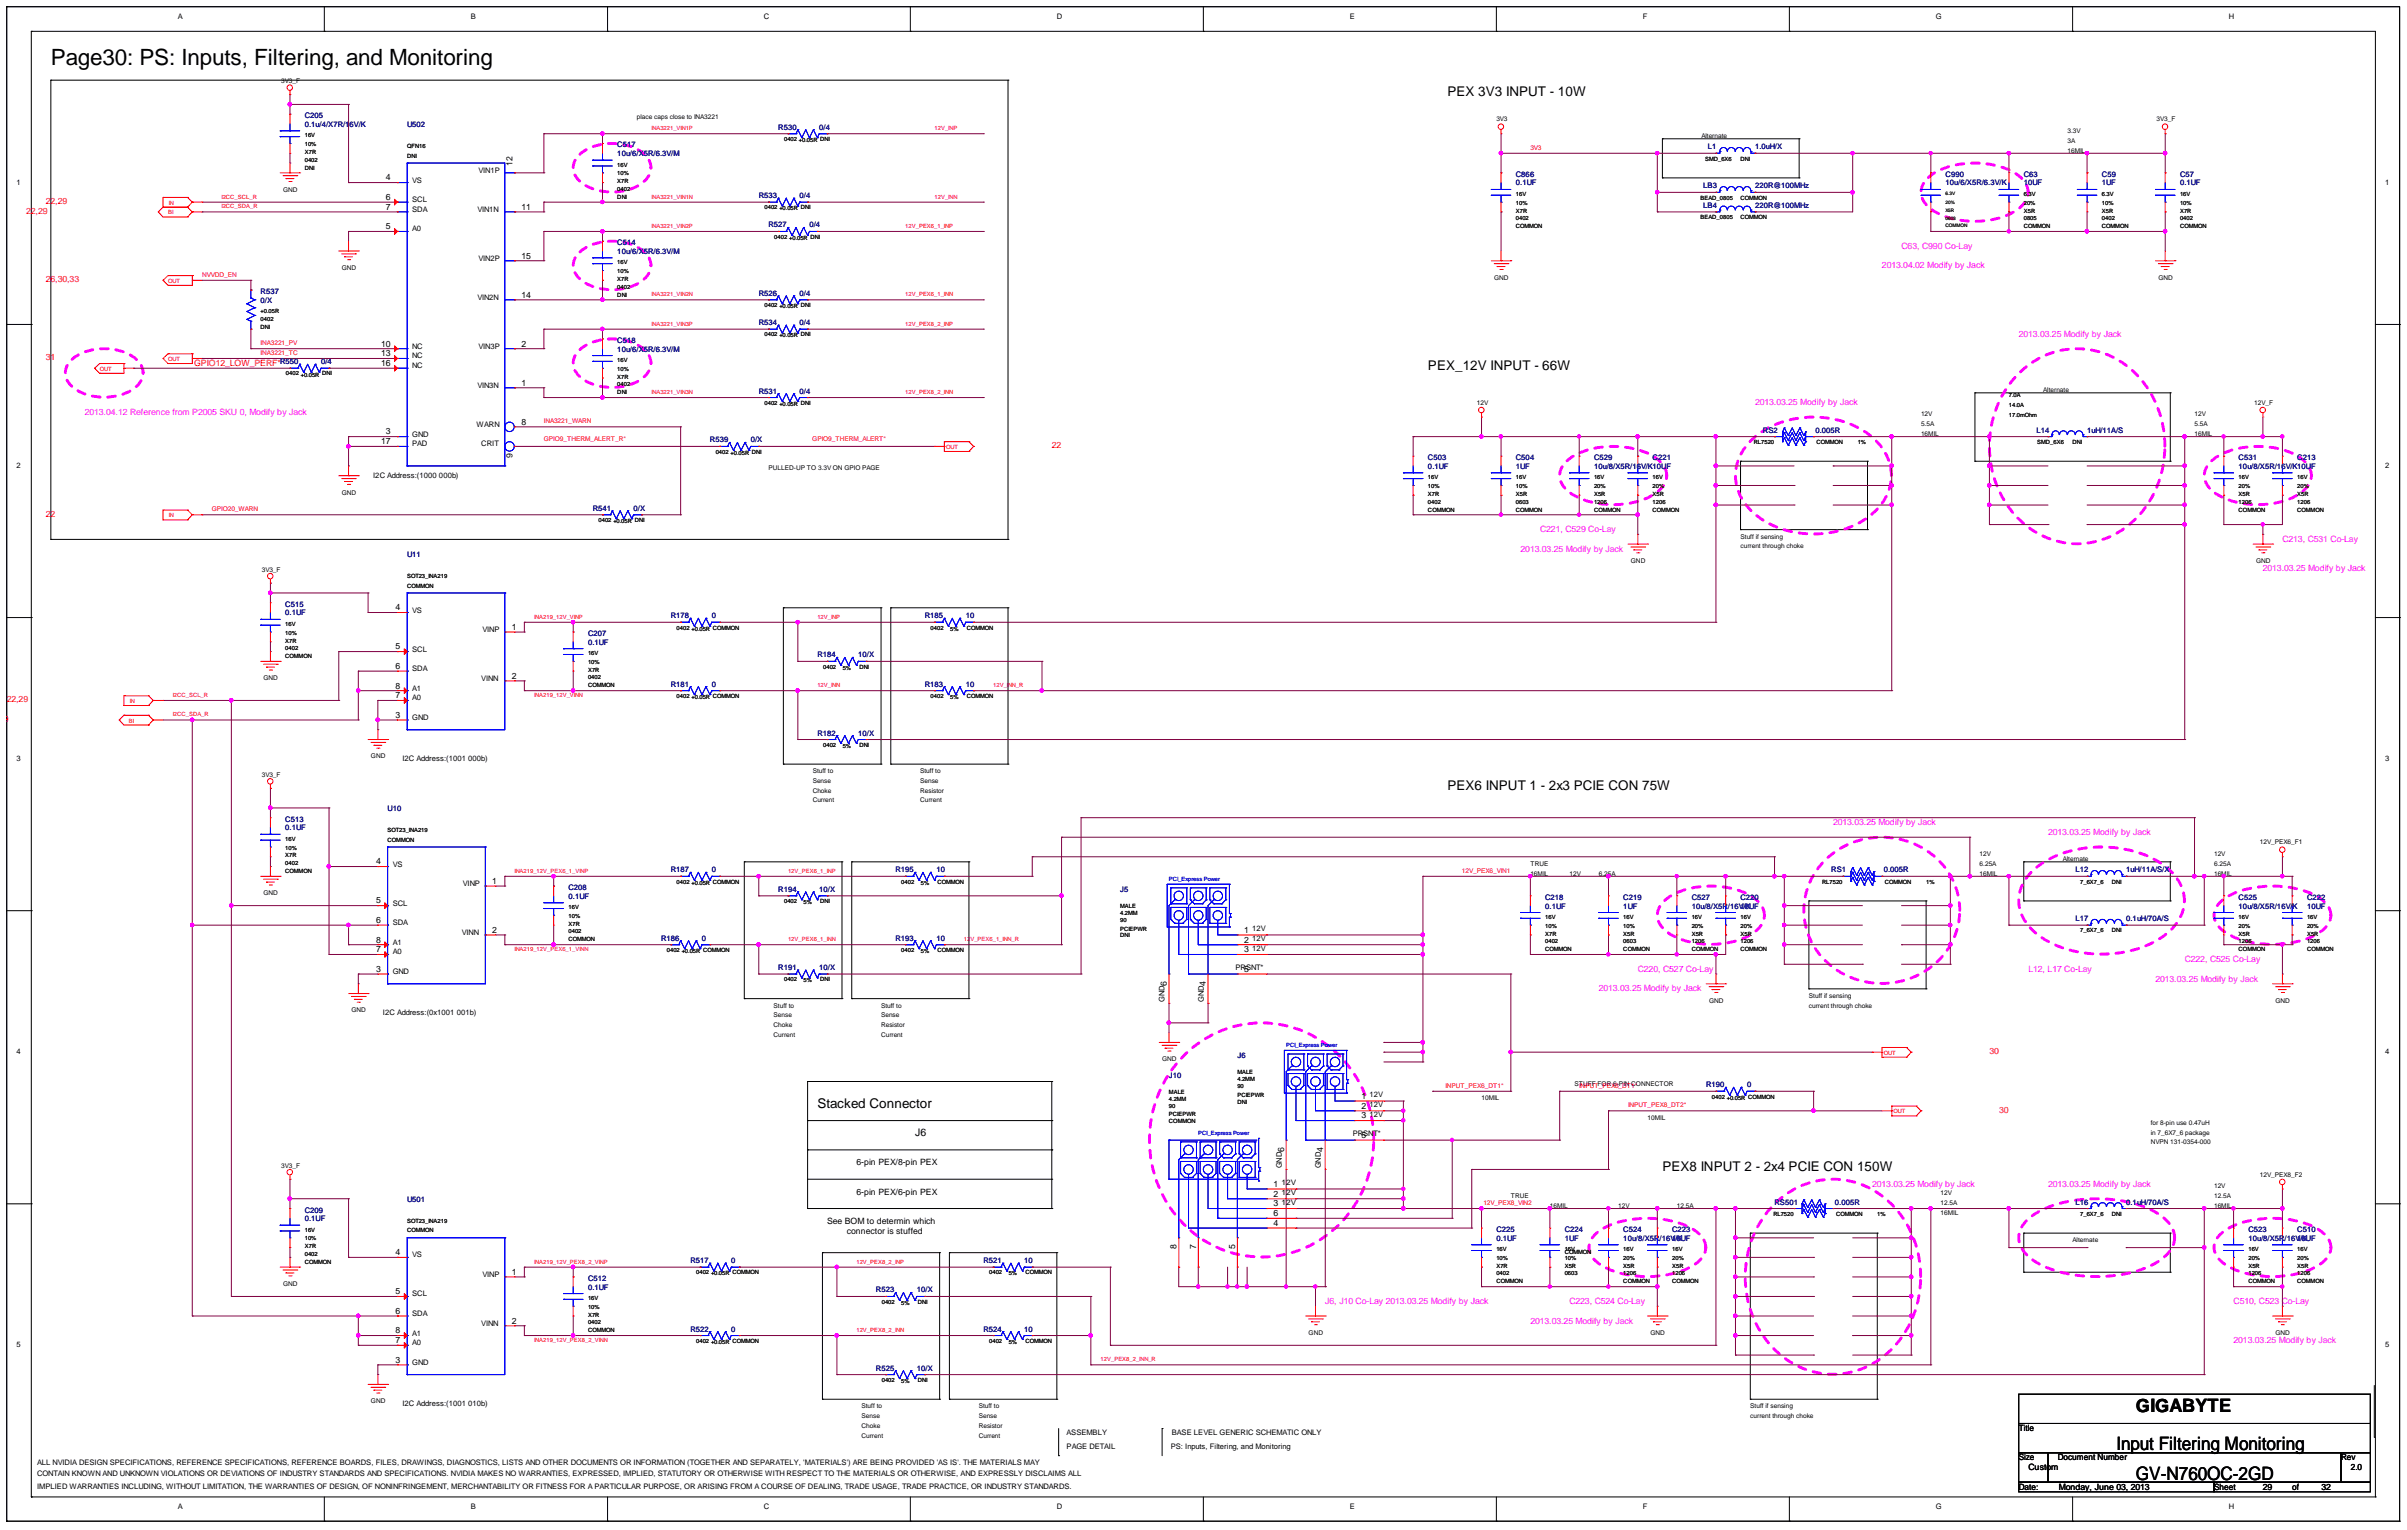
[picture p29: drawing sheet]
<svg xmlns="http://www.w3.org/2000/svg" width="282mm" height="179mm" viewBox="0 0 282 179" stroke-linecap="round" stroke-linejoin="round" font-family="sans-serif">
<defs><g id="words">
<text font-size="2.6" x="6" y="7.6">Page30: PS: Inputs, Filtering, and Monitoring</text>
<g font-size="2.2">
<text x="250" y="165.1">GIGABYTE</text>
<text x="247.7" y="169.7">Input Filtering Monitoring</text>
<text x="250" y="173.1">GV-N760OC-2GD</text>
</g>
<g font-size="1.6">
<text x="169.4" y="11.2">PEX 3V3 INPUT - 10W</text>
<text x="167.1" y="43.2">PEX_12V INPUT - 66W</text>
<text x="169.4" y="92.4">PEX6 INPUT 1 - 2x3 PCIE CON 75W</text>
<text x="95.7" y="129.6">Stacked Connector</text>
<text x="194.5" y="137">PEX8 INPUT 2 - 2x4 PCIE CON 150W</text>
</g>
<text font-size="1.2" x="107.1" y="132.9">J6</text>
<g font-size="1" fill="#f00">
<text x="5.4" y="23.9">22,29</text>
<text x="3.1" y="25">22,29</text>
<text x="5.4" y="33">26,30,33</text>
<text x="5.4" y="42.1">31</text>
<text x="22.7" y="42.9">GPIO12_LOW_PERF*</text>
<text x="123.1" y="52.4">22</text>
<text x="5.4" y="60.4">22</text>
<text x=".8" y="82.2">22,29</text>
<text x="-.9" y="84.4">2,29</text>
<text x="232.8" y="123.3">30</text>
<text x="234" y="130.2">30</text>
</g>
<g font-size="1">
<text x="45.2" y="21.1">4</text>
<text x="45.2" y="23.4">6</text>
<text x="60" y="19.4" transform="rotate(-90 60 19.4)">12</text>
<text x="45.2" y="26.8">5</text>
<text x="45.2" y="24.5">7</text>
<text x="61" y="24.5">11</text>
<text x="61" y="34.8">14</text>
<text x="61" y="30.2">15</text>
<text x="44.6" y="40.5">10</text>
<text x="44.6" y="41.7">13</text>
<text x="61" y="40.5">2</text>
<text x="44.6" y="42.8">16</text>
<text x="61" y="45.1">1</text>
<text x="44.6" y="52">17</text>
<text x="45.2" y="50.8">3</text>
<text x="60" y="53.6" transform="rotate(-90 60 53.6)">9</text>
<text x="61" y="49.7">8</text>
<text x="46.3" y="71.4">4</text>
<text x="46.3" y="76">5</text>
<text x="59.9" y="73.7">1</text>
<text x="46.3" y="84">3</text>
<text x="46.3" y="78.3">6</text>
<text x="46.3" y="81.7">7</text>
<text x="46.3" y="80.5">8</text>
<text x="59.9" y="79.4">2</text>
<text x="44" y="101.1">4</text>
<text x="44" y="105.7">5</text>
<text x="44" y="108">6</text>
<text x="57.6" y="103.4">1</text>
<text x="44" y="113.7">3</text>
<text x="44" y="111.4">7</text>
<text x="44" y="110.3">8</text>
<text x="57.6" y="109.1">2</text>
<text x="145.6" y="109.1">1</text>
<text x="145.6" y="110.3">2</text>
<text x="145.6" y="111.4">3</text>
<text x="145.6" y="113.7">5</text>
<text x="136.5" y="115.3" transform="rotate(-90 136.5 115.3)">6</text>
<text x="141.1" y="115.3" transform="rotate(-90 141.1 115.3)">4</text>
<text x="159.3" y="128.5">1</text>
<text x="159.3" y="129.7">2</text>
<text x="159.3" y="130.8">3</text>
<text x="100.2" y="136.3">6-pin PEX/8-pin PEX</text>
<text x="150.3" y="134.7" transform="rotate(-90 150.3 134.7)">6</text>
<text x="154.8" y="134.7" transform="rotate(-90 154.8 134.7)">4</text>
<text x="159.3" y="133.1">5</text>
<text x="96.8" y="143.2">See BOM to determin which</text>
<text x="100.2" y="139.8">6-pin PEX/6-pin PEX</text>
<text x="149" y="138.8">1</text>
<text x="149" y="140">2</text>
<text x="149" y="141.1">3</text>
<text x="149" y="142.3">6</text>
<text x="149" y="143.4">4</text>
<text x="46.3" y="146.8">4</text>
<text x="59.9" y="149.1">1</text>
<text x="99.1" y="144.3">connector is stuffed</text>
<text x="137.7" y="146.2" transform="rotate(-90 137.7 146.2)">8</text>
<text x="140" y="146.2" transform="rotate(-90 140 146.2)">7</text>
<text x="144.5" y="146.2" transform="rotate(-90 144.5 146.2)">5</text>
<text x="46.3" y="151.4">5</text>
<text x="46.3" y="153.7">6</text>
<text x="46.3" y="156">8</text>
<text x="59.9" y="154.8">2</text>
<text x="46.3" y="159.4">3</text>
<text x="46.3" y="157.1">7</text>
<text x="236.2" y="167.4">Title</text>
<text x="236.2" y="170.8">Size</text>
<text x="237.4" y="172">Custom</text>
<text x="240.8" y="170.8">Document Number</text>
<text x="274" y="170.8">Rev</text>
<text x="275.1" y="172">2.0</text>
<text x="236.2" y="174.3">Date:</text>
<text x="240.9" y="174.3">Monday, June 03, 2013</text>
<text x="259.1" y="174.3">Sheet</text>
<text x="264.8" y="174.3">29</text>
<text x="268.2" y="174.3">of</text>
<text x="271.7" y="174.3">32</text>
</g>
<g font-size="1" fill="#f0f">
<text x="222.5" y="29.1">C63, C990 Co-Lay</text>
<text x="220.2" y="31.4">2013.04.02 Modify by Jack</text>
<text x="236.2" y="39.4">2013.03.25 Modify by Jack</text>
<text x="205.4" y="47.4">2013.03.25 Modify by Jack</text>
<text x="9.9" y="48.5">2013.04.12 Reference from P2005 SKU 0, Modify by Jack</text>
<text x="178" y="64.5">2013.03.25 Modify by Jack</text>
<text x="180.2" y="62.3">C221, C529 Co-Lay</text>
<text x="267.1" y="63.4">C213, C531 Co-Lay</text>
<text x="264.8" y="66.8">2013.03.25 Modify by Jack</text>
<text x="214.5" y="96.5">2013.03.25 Modify by Jack</text>
<text x="239.7" y="97.7">2013.03.25 Modify by Jack</text>
<text x="191.7" y="113.7">C220, C527 Co-Lay</text>
<text x="237.4" y="113.7">L12, L17 Co-Lay</text>
<text x="255.7" y="112.5">C222, C525 Co-Lay</text>
<text x="187.1" y="116">2013.03.25 Modify by Jack</text>
<text x="252.2" y="114.8">2013.03.25 Modify by Jack</text>
<text x="219.1" y="138.8">2013.03.25 Modify by Jack</text>
<text x="239.7" y="138.8">2013.03.25 Modify by Jack</text>
<text x="155.1" y="152.6">J6, J10 Co-Lay 2013.03.25 Modify by Jack</text>
<text x="179.1" y="154.8">2013.03.25 Modify by Jack</text>
<text x="183.7" y="152.6">C223, C524 Co-Lay</text>
<text x="261.4" y="152.6">C510, C523 Co-Lay</text>
<text x="261.4" y="157.1">2013.03.25 Modify by Jack</text>
</g>
<g font-size=".9">
<text x="20.8" y="2.2">A</text>
<text x="55.1" y="2.2">B</text>
<text x="89.4" y="2.2">C</text>
<text x="123.7" y="2.2">D</text>
<text x="158" y="2.2">E</text>
<text x="192.3" y="2.2">F</text>
<text x="226.5" y="2.2">G</text>
<text x="260.8" y="2.2">H</text>
<text x="1.9" y="21.6">1</text>
<text x="48.2" y="21.4">VS</text>
<text x="48.2" y="23.6">SCL</text>
<text x="56" y="20.2">VIN1P</text>
<text x="279.1" y="21.6">1</text>
<text x="48.2" y="27.1">A0</text>
<text x="48.2" y="24.8">SDA</text>
<text x="55.9" y="24.8">VIN1N</text>
<text x="55.9" y="35.1">VIN2N</text>
<text x="56" y="30.5">VIN2P</text>
<text x="48.2" y="40.8">NC</text>
<text x="48.2" y="41.9">NC</text>
<text x="56" y="40.8">VIN3P</text>
<text x="48.2" y="43.1">NC</text>
<text x="55.9" y="45.4">VIN3N</text>
<text x="48.2" y="51.1">GND</text>
<text x="48.2" y="52.2">PAD</text>
<text x="55.8" y="49.9">WARN</text>
<text x="56.3" y="52.2">CRIT</text>
<text x="1.9" y="54.8">2</text>
<text x="43.7" y="55.9">I2C Address:(1000 000b)</text>
<text x="279.1" y="54.8">2</text>
<text x="48.2" y="71.7">VS</text>
<text x="48.2" y="76.2">SCL</text>
<text x="56.5" y="73.9">VINP</text>
<text x="48.2" y="78.5">SDA</text>
<text x="48.2" y="81.9">A0</text>
<text x="48.2" y="80.8">A1</text>
<text x="56.3" y="79.7">VINN</text>
<text x="1.9" y="89.1">3</text>
<text x="47.1" y="89.1">I2C Address:(1001 000b)</text>
<text x="48.2" y="84.2">GND</text>
<text x="279.1" y="89.1">3</text>
<text x="46" y="101.4">VS</text>
<text x="46" y="105.9">SCL</text>
<text x="54.2" y="103.7">VINP</text>
<text x="46" y="113.9">GND</text>
<text x="46" y="108.2">SDA</text>
<text x="46" y="111.7">A0</text>
<text x="46" y="110.5">A1</text>
<text x="54" y="109.4">VINN</text>
<text x="144.6" y="113.5">PRSNT*</text>
<text x="146.5" y="108.9">12V</text>
<text x="146.5" y="110">12V</text>
<text x="146.5" y="111.2">12V</text>
<text x="44.8" y="118.8">I2C Address:(0x1001 001b)</text>
<text x="136.3" y="117.2" transform="rotate(-90 136.3 117.2)">GND</text>
<text x="140.9" y="117.2" transform="rotate(-90 140.9 117.2)">GND</text>
<text x="1.9" y="123.3">4</text>
<text x="279.1" y="123.3">4</text>
<text x="160.3" y="128.3">12V</text>
<text x="160.3" y="129.5">12V</text>
<text x="160.3" y="130.6">12V</text>
<text x="150" y="136.7" transform="rotate(-90 150 136.7)">GND</text>
<text x="154.6" y="136.7" transform="rotate(-90 154.6 136.7)">GND</text>
<text x="158.3" y="132.9">PRSNT*</text>
<text x="150" y="138.6">12V</text>
<text x="150" y="139.8">12V</text>
<text x="150" y="140.9">12V</text>
<text x="48.2" y="147.1">VS</text>
<text x="56.5" y="149.4">VINP</text>
<text x="48.2" y="151.7">SCL</text>
<text x="48.2" y="153.9">SDA</text>
<text x="56.3" y="155.1">VINN</text>
<text x="1.9" y="157.6">5</text>
<text x="48.2" y="159.7">GND</text>
<text x="48.2" y="157.4">A0</text>
<text x="48.2" y="156.2">A1</text>
<text x="279.1" y="157.6">5</text>
<text x="47.1" y="164.5">I2C Address:(1001 010b)</text>
<text x="124.8" y="167.9">ASSEMBLY</text>
<text x="137.1" y="167.9">BASE LEVEL GENERIC SCHEMATIC ONLY</text>
<text x="4.3" y="172.7">CONTAIN KNOWN AND UNKNOWN VIOLATIONS OR DEVIATIONS OF INDUSTRY STANDARDS AND SPECIFICATIONS. NVIDIA MAKES NO WARRANTIES, EXPRESSED, IMPLIED, STATUTORY OR OTHERWISE WITH RESPECT TO THE MATERIALS OR OTHERWISE, AND EXPRESSLY DISCLAIMS ALL</text>
<text x="4.3" y="171.3">ALL NVIDIA DESIGN SPECIFICATIONS, REFERENCE SPECIFICATIONS, REFERENCE BOARDS, FILES, DRAWINGS, DIAGNOSTICS, LISTS AND OTHER DOCUMENTS OR INFORMATION (TOGETHER AND SEPARATELY, 'MATERIALS') ARE BEING PROVIDED 'AS IS'. THE MATERIALS MAY</text>
<text x="124.8" y="169.5">PAGE DETAIL</text>
<text x="137" y="169.5">PS: Inputs, Filtering, and Monitoring</text>
<text x="4.3" y="174.2">IMPLIED WARRANTIES INCLUDING, WITHOUT LIMITATION, THE WARRANTIES OF DESIGN, OF NONINFRINGEMENT, MERCHANTABILITY OR FITNESS FOR A PARTICULAR PURPOSE, OR ARISING FROM A COURSE OF DEALING, TRADE USAGE, TRADE PRACTICE, OR INDUSTRY STANDARDS.</text>
<text x="20.8" y="176.5">A</text>
<text x="55.1" y="176.5">B</text>
<text x="89.4" y="176.5">C</text>
<text x="123.7" y="176.5">D</text>
<text x="158" y="176.5">E</text>
<text x="192.3" y="176.5">F</text>
<text x="226.5" y="176.5">G</text>
<text x="260.8" y="176.5">H</text>
</g>
<g font-size=".9" fill="#000080">
<text x="35.7" y="13.8">C205</text>
<text x="35.7" y="14.8">0.1u/4/X7R/16V/K</text>
<text x="47.6" y="14.8">U502</text>
<text x="72.2" y="17.3">C517</text>
<text x="91.1" y="15.2">R530</text>
<text x="95.9" y="15.2">0/4</text>
<text x="199.9" y="17.5">L1</text>
<text x="205.4" y="17.5">1.0uH/X</text>
<text x="72.2" y="18.3">10u/6/X5R/6.3V/M</text>
<text x="88.8" y="23.2">R533</text>
<text x="93.6" y="23.2">0/4</text>
<text x="177.4" y="20.7">C866</text>
<text x="177.4" y="21.7">0.1UF</text>
<text x="199.3" y="22">LB3</text>
<text x="205.4" y="22">220R@100MHz</text>
<text x="227.7" y="20.7">C990</text>
<text x="227.7" y="21.7">10u/6/X5R/6.3V/K</text>
<text x="236.8" y="20.7">C63</text>
<text x="236.8" y="21.7">10UF</text>
<text x="246" y="20.7">C59</text>
<text x="246" y="21.7">1UF</text>
<text x="255.1" y="20.7">C57</text>
<text x="255.1" y="21.7">0.1UF</text>
<text x="72.2" y="28.7">C514</text>
<text x="72.2" y="29.7">10u/6/X5R/6.3V/M</text>
<text x="89.9" y="26.6">R527</text>
<text x="94.7" y="26.6">0/4</text>
<text x="199.3" y="24.3">LB4</text>
<text x="205.4" y="24.3">220R@100MHz</text>
<text x="30.5" y="34.4">R537</text>
<text x="30.5" y="35.4">0/X</text>
<text x="88.8" y="34.6">R526</text>
<text x="93.6" y="34.6">0/4</text>
<text x="72.2" y="40.1">C518</text>
<text x="72.2" y="41.1">10u/6/X5R/6.3V/M</text>
<text x="88.8" y="38">R534</text>
<text x="93.6" y="38">0/4</text>
<text x="32.8" y="42.6">R550</text>
<text x="37.6" y="42.6">0/4</text>
<text x="88.8" y="46">R531</text>
<text x="93.6" y="46">0/4</text>
<text x="83.1" y="51.8">R539</text>
<text x="87.9" y="51.8">0/X</text>
<text x="167.1" y="53.8">C503</text>
<text x="177.4" y="53.8">C504</text>
<text x="186.5" y="53.8">C529</text>
<text x="193.4" y="53.8">C221</text>
<text x="206.3" y="50.6">RS2</text>
<text x="212.5" y="50.6">0.005R</text>
<text x="238.3" y="50.6">L14</text>
<text x="244.2" y="50.6">1uH/11A/S</text>
<text x="262" y="53.8">C531</text>
<text x="268.8" y="53.8">C213</text>
<text x="69.4" y="59.8">R541</text>
<text x="74.1" y="59.8">0/X</text>
<text x="167.1" y="54.8">0.1UF</text>
<text x="177.4" y="54.8">1UF</text>
<text x="186.5" y="54.8">10u/8/X5R/16V/K10UF</text>
<text x="262" y="54.8">10u/8/X5R/16V/K10UF</text>
<text x="47.6" y="65.1">U11</text>
<text x="33.4" y="71">C515</text>
<text x="33.4" y="72">0.1UF</text>
<text x="68.8" y="74.4">C207</text>
<text x="68.8" y="75.4">0.1UF</text>
<text x="78.5" y="72.3">R178</text>
<text x="83.3" y="72.3">0</text>
<text x="95.7" y="76.9">R184</text>
<text x="100.4" y="76.9">10/X</text>
<text x="108.2" y="72.3">R185</text>
<text x="113" y="72.3">10</text>
<text x="78.5" y="80.3">R181</text>
<text x="83.3" y="80.3">0</text>
<text x="108.2" y="80.3">R183</text>
<text x="113" y="80.3">10</text>
<text x="95.7" y="86">R182</text>
<text x="100.4" y="86">10/X</text>
<text x="45.4" y="94.9">U10</text>
<text x="33.4" y="96.1">C513</text>
<text x="33.4" y="97.1">0.1UF</text>
<text x="66.5" y="104.1">C208</text>
<text x="66.5" y="105.1">0.1UF</text>
<text x="78.5" y="102">R187</text>
<text x="83.3" y="102">0</text>
<text x="91.1" y="104.3">R194</text>
<text x="95.9" y="104.3">10/X</text>
<text x="104.8" y="102">R195</text>
<text x="109.6" y="102">10</text>
<text x="131.1" y="104.3">J5</text>
<text x="180.8" y="105.3">C218</text>
<text x="180.8" y="106.3">0.1UF</text>
<text x="190" y="105.3">C219</text>
<text x="190" y="106.3">1UF</text>
<text x="198" y="105.3">C527</text>
<text x="198" y="106.3">10u/8/X5R/16V/K</text>
<text x="203.7" y="105.3">C220</text>
<text x="203.7" y="106.3">10UF</text>
<text x="214.3" y="102">RS1</text>
<text x="220.5" y="102">0.005R</text>
<text x="242.9" y="107.8">L17</text>
<text x="242.9" y="102">L12</text>
<text x="248.8" y="107.8">0.1uH/70A/S</text>
<text x="248.8" y="102">1uH/11A/S/X</text>
<text x="262" y="105.3">C525</text>
<text x="262" y="106.3">10u/8/X5R/16V/K</text>
<text x="270" y="105.3">C222</text>
<text x="270" y="106.3">10UF</text>
<text x="77.4" y="110">R186</text>
<text x="82.2" y="110">0</text>
<text x="91.1" y="113.5">R191</text>
<text x="95.9" y="113.5">10/X</text>
<text x="104.8" y="110">R193</text>
<text x="109.6" y="110">10</text>
<text x="144.8" y="123.8">J6</text>
<text x="136.8" y="126.1">J10</text>
<text x="199.7" y="127.2">R190</text>
<text x="204.5" y="127.2">0</text>
<text x="35.7" y="141.8">C209</text>
<text x="35.7" y="142.9">0.1UF</text>
<text x="47.6" y="140.6">U501</text>
<text x="207.7" y="140.9">RS501</text>
<text x="214.7" y="140.9">0.005R</text>
<text x="242.9" y="140.9">L16</text>
<text x="248.8" y="140.9">0.1uH/70A/S</text>
<text x="68.8" y="149.8">C512</text>
<text x="80.8" y="147.8">R517</text>
<text x="85.6" y="147.8">0</text>
<text x="115.1" y="147.8">R521</text>
<text x="119.9" y="147.8">10</text>
<text x="175.1" y="144.1">C225</text>
<text x="175.1" y="145.1">0.1UF</text>
<text x="183.1" y="144.1">C224</text>
<text x="183.1" y="145.1">1UF</text>
<text x="190" y="144.1">C524</text>
<text x="190" y="145.1">10u/8/X5R/16V/K</text>
<text x="195.7" y="144.1">C223</text>
<text x="195.7" y="145.1">10UF</text>
<text x="263.1" y="144.1">C523</text>
<text x="263.1" y="145.1">10u/8/X5R/16V/K</text>
<text x="268.8" y="144.1">C510</text>
<text x="268.8" y="145.1">10UF</text>
<text x="68.8" y="150.9">0.1UF</text>
<text x="80.8" y="155.8">R522</text>
<text x="85.6" y="155.8">0</text>
<text x="102.5" y="151.2">R523</text>
<text x="107.3" y="151.2">10/X</text>
<text x="115.1" y="155.8">R524</text>
<text x="119.9" y="155.8">10</text>
<text x="102.5" y="160.3">R525</text>
<text x="107.3" y="160.3">10/X</text>
</g>
<g font-size=".8">
<text x="32.9" y="9.7">3V3_F</text>
<text x="74.5" y="13.9">place caps close to INA3221</text>
<text x="175.1" y="14.2">3V3</text>
<text x="199.1" y="16.2">Alternate</text>
<text x="242" y="17.8">16MIL</text>
<text x="242" y="16.7">3A</text>
<text x="242" y="15.6">3.3V</text>
<text x="252.4" y="14.2">3V3_F</text>
<text x="33.1" y="22.4">GND</text>
<text x="40" y="31.6">GND</text>
<text x="174.9" y="32.7">GND</text>
<text x="252.6" y="32.7">GND</text>
<text x="172.8" y="47.4">12V</text>
<text x="239.1" y="45.9">Alternate</text>
<text x="263.8" y="47.4">12V_F</text>
<text x="224.8" y="51">16MIL</text>
<text x="224.8" y="49.9">5.5A</text>
<text x="224.8" y="48.7">12V</text>
<text x="256.8" y="48.7">12V</text>
<text x="256.8" y="49.9">5.5A</text>
<text x="256.8" y="51">16MIL</text>
<text x="40" y="57.9">GND</text>
<text x="89.9" y="55">PULLED-UP TO 3.3V ON GPIO PAGE</text>
<text x="190.9" y="65.9">GND</text>
<text x="203.7" y="64.2">current through choke</text>
<text x="203.7" y="63">Stuff if sensing</text>
<text x="264" y="65.9">GND</text>
<text x="30.6" y="66.9">3V3_F</text>
<text x="30.8" y="79.6">GND</text>
<text x="43.4" y="88.7">GND</text>
<text x="30.6" y="90.9">3V3_F</text>
<text x="95.1" y="93.9">Current</text>
<text x="95.1" y="92.7">Choke</text>
<text x="95.1" y="91.6">Sense</text>
<text x="95.1" y="90.4">Stuff to</text>
<text x="107.7" y="92.7">Resistor</text>
<text x="107.7" y="91.6">Sense</text>
<text x="107.7" y="90.4">Stuff to</text>
<text x="107.7" y="93.9">Current</text>
<text x="179.1" y="101.3">TRUE</text>
<text x="231.7" y="100.1">12V</text>
<text x="231.7" y="101.3">6.25A</text>
<text x="241.4" y="100.7">Alternate</text>
<text x="259.1" y="100.1">12V</text>
<text x="259.1" y="101.3">6.25A</text>
<text x="264.5" y="98.8">12V_PEX6_F1</text>
<text x="30.8" y="104.7">GND</text>
<text x="179.1" y="102.4">16MIL</text>
<text x="183.7" y="102.4">12V</text>
<text x="187.1" y="102.4">6.25A</text>
<text x="231.7" y="102.4">16MIL</text>
<text x="259.1" y="102.4">16MIL</text>
<text x="41.1" y="118.4">GND</text>
<text x="90.5" y="117.9">Stuff to</text>
<text x="90.5" y="119">Sense</text>
<text x="103.1" y="117.9">Stuff to</text>
<text x="103.1" y="119">Sense</text>
<text x="200" y="117.3">GND</text>
<text x="211.7" y="116.7">Stuff if sensing</text>
<text x="211.7" y="117.9">current through choke</text>
<text x="266.3" y="117.3">GND</text>
<text x="90.5" y="120.2">Choke</text>
<text x="90.5" y="121.3">Current</text>
<text x="103.1" y="121.3">Current</text>
<text x="103.1" y="120.2">Resistor</text>
<text x="136" y="124.1">GND</text>
<text x="173.4" y="128.7">10MIL</text>
<text x="184.3" y="127">STUFF FOR 6-PIN CONNECTOR</text>
<text x="192.8" y="131">10MIL</text>
<text x="251.7" y="131.6">for 8-pin use 0.47uH</text>
<text x="32.9" y="136.6">3V3_F</text>
<text x="251.7" y="132.7">in 7_6X7_6 package</text>
<text x="251.7" y="133.9">NVPN 131-0354-000</text>
<text x="264.5" y="137.6">12V_PEX8_F2</text>
<text x="176.8" y="140.1">TRUE</text>
<text x="181.4" y="141.3">16MIL</text>
<text x="189.4" y="141.3">12V</text>
<text x="196.2" y="141.3">12.5A</text>
<text x="227.1" y="141">12.5A</text>
<text x="227.1" y="142.1">16MIL</text>
<text x="227.1" y="139.8">12V</text>
<text x="259.1" y="139">12V</text>
<text x="259.1" y="141.3">16MIL</text>
<text x="259.1" y="140.1">12.5A</text>
<text x="242.6" y="145.3">Alternate</text>
<text x="33.1" y="150.4">GND</text>
<text x="153.1" y="156.1">GND</text>
<text x="193.1" y="156.1">GND</text>
<text x="266.3" y="156.1">GND</text>
<text x="43.4" y="164.2">GND</text>
<text x="100.8" y="164.7">Stuff to</text>
<text x="100.8" y="165.9">Sense</text>
<text x="100.8" y="167">Choke</text>
<text x="114.5" y="167">Resistor</text>
<text x="114.5" y="165.9">Sense</text>
<text x="114.5" y="164.7">Stuff to</text>
<text x="204.8" y="165.9">current through choke</text>
<text x="204.8" y="164.7">Stuff if sensing</text>
<text x="100.8" y="168.2">Current</text>
<text x="114.5" y="168.2">Current</text>
</g>
<g font-size=".8" fill="#f00">
<text x="179.1" y="17.5">3V3</text>
<text x="23.6" y="32.4">NVVDD_EN</text>
<text x="30.5" y="40.4">INA3221_PV</text>
<text x="30.5" y="41.5">INA3221_TC</text>
<text x="63.7" y="51.5">GPIO9_THERM_ALERT_R*</text>
<text x="63.7" y="49.5">INA3221_WARN</text>
<text x="95.1" y="51.5">GPIO9_THERM_ALERT*</text>
<text x="24.8" y="59.8">GPIO20_WARN</text>
<text x="171.1" y="102.1">12V_PEX6_VIN1</text>
<text x="169.1" y="127.2">INPUT_PEX6_DT1*</text>
<text x="184.8" y="127.2">INPUT_PEX8_DT1*</text>
<text x="190.5" y="129.5">INPUT_PEX8_DT2*</text>
<text x="173.6" y="141">12V_PEX8_VIN2</text>
</g>
<g font-size=".7">
<text x="35.7" y="16.1">16V</text>
<text x="35.7" y="17.1">10%</text>
<text x="47.6" y="17.3">QFN16</text>
<text x="91.8" y="16.5">0402 +0.05R DNI</text>
<text x="35.7" y="18">X7R</text>
<text x="35.7" y="18.9">0402</text>
<text x="35.7" y="19.8">DNI</text>
<text x="47.6" y="18.4">DNI</text>
<text x="72.2" y="22.3">0402</text>
<text x="72.2" y="19.5">16V</text>
<text x="72.2" y="20.5">10%</text>
<text x="72.2" y="21.4">X7R</text>
<text x="72.2" y="23.3">DNI</text>
<text x="177.4" y="22.9">16V</text>
<text x="177.4" y="23.9">10%</text>
<text x="199" y="23.3">BEAD_0805</text>
<text x="199.5" y="18.8">SMD_6X6</text>
<text x="203.7" y="23.3">COMMON</text>
<text x="203.7" y="18.8">DNI</text>
<text x="236.8" y="23.9">20%</text>
<text x="236.8" y="22.9">6.3V</text>
<text x="246" y="22.9">6.3V</text>
<text x="246" y="23.9">10%</text>
<text x="255.1" y="22.9">16V</text>
<text x="255.1" y="23.9">10%</text>
<text x="89.5" y="24.5">0402 +0.05R DNI</text>
<text x="90.6" y="27.9">0402 +0.05R DNI</text>
<text x="177.4" y="24.9">X7R</text>
<text x="177.4" y="26.7">COMMON</text>
<text x="177.4" y="25.8">0402</text>
<text x="199" y="25.6">BEAD_0805</text>
<text x="203.7" y="25.6">COMMON</text>
<text x="236.8" y="24.9">X5R</text>
<text x="236.8" y="25.8">0805</text>
<text x="236.8" y="26.7">COMMON</text>
<text x="246" y="24.9">X5R</text>
<text x="246" y="25.8">0402</text>
<text x="246" y="26.7">COMMON</text>
<text x="255.1" y="26.7">COMMON</text>
<text x="255.1" y="25.8">0402</text>
<text x="255.1" y="24.9">X7R</text>
<text x="72.2" y="33.8">0402</text>
<text x="72.2" y="30.9">16V</text>
<text x="72.2" y="31.9">10%</text>
<text x="72.2" y="32.9">X7R</text>
<text x="72.2" y="34.7">DNI</text>
<text x="89.5" y="35.9">0402 +0.05R DNI</text>
<text x="30.5" y="36.6">+0.05R</text>
<text x="30.5" y="38.5">DNI</text>
<text x="30.5" y="37.5">0402</text>
<text x="89.5" y="39.4">0402 +0.05R DNI</text>
<text x="33.5" y="43.9">0402 +0.05R DNI</text>
<text x="72.2" y="45.2">0402</text>
<text x="72.2" y="42.4">16V</text>
<text x="72.2" y="44.3">X7R</text>
<text x="72.2" y="43.4">10%</text>
<text x="72.2" y="46.1">DNI</text>
<text x="89.5" y="47.4">0402 +0.05R DNI</text>
<text x="235.1" y="46.5">7.0A</text>
<text x="235.1" y="47.6">14.0A</text>
<text x="83.8" y="53.1">0402 +0.05R DNI</text>
<text x="205.3" y="51.9">RL7520</text>
<text x="212.6" y="51.9">COMMON</text>
<text x="217.4" y="51.9">1%</text>
<text x="235.1" y="48.7">17.0mOhm</text>
<text x="238.4" y="51.9">SMD_6X6</text>
<text x="242.6" y="51.9">DNI</text>
<text x="167.1" y="56.1">16V</text>
<text x="167.1" y="58.9">0402</text>
<text x="167.1" y="57.1">10%</text>
<text x="167.1" y="58">X7R</text>
<text x="167.1" y="59.8">COMMON</text>
<text x="177.4" y="56.1">16V</text>
<text x="177.4" y="58.9">0603</text>
<text x="177.4" y="58">X5R</text>
<text x="177.4" y="59.8">COMMON</text>
<text x="177.4" y="57.1">10%</text>
<text x="186.5" y="58">X5R</text>
<text x="186.5" y="58.9">1206</text>
<text x="186.5" y="56.1">16V</text>
<text x="186.5" y="57.1">20%</text>
<text x="186.5" y="59.8">COMMON</text>
<text x="193.4" y="58">X5R</text>
<text x="193.4" y="58.9">1206</text>
<text x="193.4" y="57.1">20%</text>
<text x="193.4" y="56.1">16V</text>
<text x="193.4" y="59.8">COMMON</text>
<text x="262" y="58">X5R</text>
<text x="262" y="58.9">1206</text>
<text x="262" y="56.1">16V</text>
<text x="262" y="57.1">20%</text>
<text x="262" y="59.8">COMMON</text>
<text x="268.8" y="56.1">16V</text>
<text x="268.8" y="58">X5R</text>
<text x="268.8" y="57.1">20%</text>
<text x="268.8" y="58.9">1206</text>
<text x="268.8" y="59.8">COMMON</text>
<text x="70" y="61.1">0402 +0.05R DNI</text>
<text x="47.6" y="68.7">COMMON</text>
<text x="47.6" y="67.6">SOT23_INA219</text>
<text x="33.4" y="73.2">16V</text>
<text x="33.4" y="74.2">10%</text>
<text x="33.4" y="77">COMMON</text>
<text x="33.4" y="76.1">0402</text>
<text x="33.4" y="75.2">X7R</text>
<text x="68.8" y="76.6">16V</text>
<text x="68.8" y="77.7">10%</text>
<text x="79.2" y="73.6">0402 +0.05R COMMON</text>
<text x="108.9" y="73.6">0402</text>
<text x="111.2" y="73.8">5%</text>
<text x="113.1" y="73.6">COMMON</text>
<text x="68.8" y="79.5">0402</text>
<text x="68.8" y="80.4">COMMON</text>
<text x="68.8" y="78.6">X7R</text>
<text x="79.2" y="81.6">0402 +0.05R COMMON</text>
<text x="96.3" y="78.2">0402</text>
<text x="98.6" y="78.3">5%</text>
<text x="100.6" y="78.2">DNI</text>
<text x="108.9" y="81.6">0402</text>
<text x="111.2" y="81.8">5%</text>
<text x="113.1" y="81.6">COMMON</text>
<text x="96.3" y="87.4">0402</text>
<text x="98.6" y="87.5">5%</text>
<text x="100.6" y="87.4">DNI</text>
<text x="33.4" y="100.3">X7R</text>
<text x="33.4" y="99.4">10%</text>
<text x="33.4" y="101.2">0402</text>
<text x="33.4" y="98.4">16V</text>
<text x="45.4" y="98.4">COMMON</text>
<text x="45.4" y="97.3">SOT23_INA219</text>
<text x="33.4" y="102.1">COMMON</text>
<text x="66.5" y="106.4">16V</text>
<text x="66.5" y="107.4">10%</text>
<text x="79.2" y="103.4">0402 +0.05R COMMON</text>
<text x="91.8" y="105.6">0402</text>
<text x="94" y="105.8">5%</text>
<text x="96" y="105.6">DNI</text>
<text x="105.5" y="103.4">0402</text>
<text x="107.8" y="103.5">5%</text>
<text x="109.7" y="103.4">COMMON</text>
<text x="131.1" y="106.2">MALE</text>
<text x="131.1" y="107">4.2MM</text>
<text x="131.1" y="107.8">90</text>
<text x="180.8" y="107.5">16V</text>
<text x="190" y="107.5">16V</text>
<text x="198" y="107.5">16V</text>
<text x="203.7" y="107.5">16V</text>
<text x="213.3" y="103.4">RL7520</text>
<text x="220.6" y="103.4">COMMON</text>
<text x="225.4" y="103.4">1%</text>
<text x="243.4" y="103.4">7_6X7_6</text>
<text x="247.1" y="103.4">DNI</text>
<text x="262" y="107.5">16V</text>
<text x="270" y="107.5">16V</text>
<text x="66.5" y="109.2">0402</text>
<text x="66.5" y="110.1">COMMON</text>
<text x="66.5" y="108.3">X7R</text>
<text x="78" y="111.4">0402 +0.05R COMMON</text>
<text x="105.5" y="111.4">0402</text>
<text x="107.8" y="111.5">5%</text>
<text x="109.7" y="111.4">COMMON</text>
<text x="131.1" y="108.9">PCIEPWR</text>
<text x="131.1" y="109.7">DNI</text>
<text x="180.8" y="108.5">10%</text>
<text x="180.8" y="111.3">COMMON</text>
<text x="180.8" y="109.5">X7R</text>
<text x="180.8" y="110.3">0402</text>
<text x="190" y="108.5">10%</text>
<text x="190" y="109.5">X5R</text>
<text x="190" y="111.3">COMMON</text>
<text x="190" y="110.3">0603</text>
<text x="198" y="109.5">X5R</text>
<text x="198" y="110.3">1206</text>
<text x="198" y="108.5">20%</text>
<text x="198" y="111.3">COMMON</text>
<text x="203.7" y="108.5">20%</text>
<text x="203.7" y="110.3">1206</text>
<text x="203.7" y="109.5">X5R</text>
<text x="203.7" y="111.3">COMMON</text>
<text x="243.4" y="109.1">7_6X7_6</text>
<text x="247.1" y="109.1">DNI</text>
<text x="262" y="109.5">X5R</text>
<text x="262" y="110.3">1206</text>
<text x="262" y="108.5">20%</text>
<text x="262" y="111.3">COMMON</text>
<text x="270" y="110.3">1206</text>
<text x="270" y="109.5">X5R</text>
<text x="270" y="111.3">COMMON</text>
<text x="270" y="108.5">20%</text>
<text x="91.8" y="114.8">0402</text>
<text x="94" y="114.9">5%</text>
<text x="96" y="114.8">DNI</text>
<text x="144.8" y="125.7">MALE</text>
<text x="136.8" y="131.4">COMMON</text>
<text x="136.8" y="128.8">4.2MM</text>
<text x="136.8" y="128">MALE</text>
<text x="136.8" y="129.6">90</text>
<text x="136.8" y="130.6">PCIEPWR</text>
<text x="144.8" y="126.5">4.2MM</text>
<text x="144.8" y="127.3">90</text>
<text x="144.8" y="128.3">PCIEPWR</text>
<text x="144.8" y="129.1">DNI</text>
<text x="200.3" y="128.5">0402 +0.05R COMMON</text>
<text x="47.6" y="143">SOT23_INA219</text>
<text x="207.5" y="142.2">RL7520</text>
<text x="214.9" y="142.2">COMMON</text>
<text x="219.7" y="142.2">1%</text>
<text x="243.4" y="142.2">7_6X7_6</text>
<text x="247.1" y="142.2">DNI</text>
<text x="35.7" y="147.9">COMMON</text>
<text x="35.7" y="145.1">10%</text>
<text x="35.7" y="146.9">0402</text>
<text x="35.7" y="146">X7R</text>
<text x="35.7" y="144.1">16V</text>
<text x="47.6" y="144.2">COMMON</text>
<text x="81.5" y="149.1">0402 +0.05R COMMON</text>
<text x="115.8" y="149.1">0402</text>
<text x="118" y="149.2">5%</text>
<text x="120" y="149.1">COMMON</text>
<text x="175.1" y="147.4">10%</text>
<text x="175.1" y="149.2">0402</text>
<text x="175.1" y="148.3">X7R</text>
<text x="175.1" y="146.4">16V</text>
<text x="183.1" y="149.2">0603</text>
<text x="183.1" y="146.4">16V</text>
<text x="183.1" y="148.3">X5R</text>
<text x="183.1" y="147.4">10%</text>
<text x="183.1" y="146.7">COMMON</text>
<text x="190" y="148.3">X5R</text>
<text x="190" y="149.2">1206</text>
<text x="190" y="146.4">16V</text>
<text x="190" y="147.4">20%</text>
<text x="195.7" y="148.3">X5R</text>
<text x="195.7" y="149.2">1206</text>
<text x="195.7" y="146.4">16V</text>
<text x="195.7" y="147.4">20%</text>
<text x="263.1" y="148.3">X5R</text>
<text x="263.1" y="149.2">1206</text>
<text x="263.1" y="146.4">16V</text>
<text x="263.1" y="147.4">20%</text>
<text x="268.8" y="148.3">X5R</text>
<text x="268.8" y="149.2">1206</text>
<text x="268.8" y="146.4">16V</text>
<text x="268.8" y="147.4">20%</text>
<text x="68.8" y="154">X7R</text>
<text x="68.8" y="154.9">0402</text>
<text x="68.8" y="152.1">16V</text>
<text x="68.8" y="153.1">10%</text>
<text x="68.8" y="155.9">COMMON</text>
<text x="103.2" y="152.5">0402</text>
<text x="105.5" y="152.6">5%</text>
<text x="107.4" y="152.5">DNI</text>
<text x="175.1" y="150.1">COMMON</text>
<text x="190" y="150.1">COMMON</text>
<text x="195.7" y="150.1">COMMON</text>
<text x="263.1" y="150.1">COMMON</text>
<text x="268.8" y="150.1">COMMON</text>
<text x="81.5" y="157.1">0402 +0.05R COMMON</text>
<text x="103.2" y="161.7">0402</text>
<text x="105.5" y="161.8">5%</text>
<text x="107.4" y="161.7">DNI</text>
<text x="115.8" y="157.1">0402</text>
<text x="118" y="157.2">5%</text>
<text x="120" y="157.1">COMMON</text>
</g>
<g font-size=".7" fill="#f00">
<text x="76.2" y="15.2">INA3221_VIN1P</text>
<text x="109.4" y="15.2">12V_INP</text>
<text x="19.8" y="23.9">IN</text>
<text x="25.9" y="23.2">I2CC_SCL_R</text>
<text x="76.2" y="23.2">INA3221_VIN1N</text>
<text x="109.4" y="23.2">12V_INN</text>
<text x="19.7" y="25.1">BI</text>
<text x="25.9" y="24.4">I2CC_SDA_R</text>
<text x="76.2" y="26.7">INA3221_VIN2P</text>
<text x="105.9" y="26.7">12V_PEX6_1_INP</text>
<text x="19.7" y="33.1">OUT</text>
<text x="76.2" y="34.7">INA3221_VIN2N</text>
<text x="105.9" y="34.7">12V_PEX6_1_INN</text>
<text x="76.2" y="38.1">INA3221_VIN3P</text>
<text x="105.9" y="38.1">12V_PEX8_2_INP</text>
<text x="11.7" y="43.4">OUT</text>
<text x="19.7" y="42.2">OUT</text>
<text x="76.2" y="46.1">INA3221_VIN3N</text>
<text x="105.9" y="46.1">12V_PEX8_2_INN</text>
<text x="110.7" y="52.5">OUT</text>
<text x="19.8" y="60.5">IN</text>
<text x="62.5" y="72.4">INA219_12V_VINP</text>
<text x="95.7" y="72.4">12V_INP</text>
<text x="15.2" y="82.2">IN</text>
<text x="20.2" y="81.5">I2CC_SCL_R</text>
<text x="20.2" y="83.8">I2CC_SDA_R</text>
<text x="62.5" y="81.5">INA219_12V_VINN</text>
<text x="95.7" y="80.4">12V_INN</text>
<text x="116.2" y="80.4">12V_INN_R</text>
<text x="15.1" y="84.5">BI</text>
<text x="60.2" y="102.1">INA219_12V_PEX6_1_VINP</text>
<text x="92.2" y="102.1">12V_PEX6_1_INP</text>
<text x="60.2" y="111.2">INA219_12V_PEX6_1_VINN</text>
<text x="92.2" y="110.1">12V_PEX6_1_INN</text>
<text x="112.8" y="110.1">12V_PEX6_1_INN_R</text>
<text x="220.5" y="123.4">OUT</text>
<text x="221.6" y="130.2">OUT</text>
<text x="62.5" y="147.8">INA219_12V_PEX8_2_VINP</text>
<text x="100.2" y="147.8">12V_PEX8_2_INP</text>
<text x="100.2" y="155.8">12V_PEX8_2_INN</text>
<text x="62.5" y="157">INA219_12V_PEX8_2_VINN</text>
<text x="128.8" y="159.2">12V_PEX8_2_INN_R</text>
</g>
<g font-size=".7" fill="#00f">
<text x="136.8" y="103">PCI_Express Power</text>
<text x="150.5" y="122.5">PCI_Express Power</text>
<text x="140.2" y="132.7">PCI_Express Power</text>
</g>
<g font-size=".6">
<text x="227.7" y="22.8">6.3V</text>
<text x="227.7" y="23.9">20%</text>
<text x="227.7" y="25.7">0603</text>
<text x="227.7" y="26.6">COMMON</text>
<text x="227.7" y="24.8">X5R</text>
</g>
<g font-size=".3" fill="#fff">
<text x="93.6" y="80.6">12V_INN</text>
<text x="89" y="110.3">12V_PEX6_1_INN</text>
<text x="103.9" y="160.6">12V_PEX8_2_INN</text>
</g>
</g></defs>
<g fill="none" stroke="#000" stroke-width=".12">
<path d="M.8 .8h.1M.8 .8h280v177.2M.8 .8v177.2M3.7 3.7h.1M3.7 3.7h274.3v171.4M3.7 3.7v171.4M6 9.4h.1M6 9.4v53.7M6 9.4h112M38 3.7h.1M38 .8v2.9M71.1 3.7h.1"/>
<path d="M71.1 .8v2.9M106.5 3.7h.1M106.5 .8v2.9M118 9.4h.1M118 9.4v53.7M140.8 3.7h.1M140.8 .8v2.9M175.1 3.7h.1M175.1 .8v2.9M194.5 16.2h.1M194.5 16.2v4.6M194.5 16.2h16"/>
<path d="M209.4 3.7h.1M209.4 .8v2.9M210.5 16.2h.1M210.5 16.2v4.6M242.6 3.7h.1M242.6 .8v2.9M.8 38h2.9M3.7 38h.1M194.5 20.8h.1M194.5 20.8h16M210.5 20.8h.1M278 38h2.8"/>
<path d="M280.8 38h.1M203.7 54h.1M203.7 54v8M203.7 54h14.8M218.5 54h.1M218.5 54v8M231.1 46h.1M231.1 54h.1M231.1 54h22.9M231.1 46v8M231.1 46h22.9M254 46h.1"/>
<path d="M254 54h.1M254 46v8M.8 72.2h2.9M3.7 72.2h.1M6 63.1h.1M6 63.1h112M91.7 71.1h.1M91.7 71.1h11.4M91.7 71.1v18.3M103.1 71.1h.1M103.1 71.1v18.3M104.2 71.1h.1"/>
<path d="M104.2 71.1v18.3M104.2 71.1h13.8M118 71.1h.1M118 63.1h.1M118 71.1v18.3M203.7 62h.1M203.7 62h14.8M218.5 62h.1M278 72.2h2.8M280.8 72.2h.1M91.7 89.4h.1M91.7 89.4h11.4"/>
<path d="M103.1 89.4h.1M104.2 89.4h.1M104.2 89.4h13.8M118 89.4h.1M.8 106.5h2.9M3.7 106.5h.1M87.1 116.8h.1M87.1 100.8h.1M87.1 100.8h11.4M87.1 116.8h11.4M87.1 100.8v16M98.5 116.8h.1"/>
<path d="M98.5 100.8h.1M98.5 100.8v16M99.7 116.8h.1M99.7 100.8h.1M99.7 100.8h13.7M99.7 116.8h13.7M99.7 100.8v16M113.4 116.8h.1M113.4 100.8h.1M113.4 100.8v16M211.7 115.7h.1M211.7 105.4h.1"/>
<path d="M211.7 105.4h13.7M211.7 115.7h13.7M211.7 105.4v10.3M225.4 115.7h.1M225.4 105.4h.1M225.4 105.4v10.3M236.8 105.4h.1M236.8 100.8h.1M236.8 105.4h17.2M236.8 100.8v4.6M236.8 100.8h17.2M254 105.4h.1"/>
<path d="M254 100.8h.1M254 100.8v4.6M278 106.5h2.8M280.8 106.5h.1M94.5 134.5h.1M94.5 131.1h.1M94.5 126.5h.1M94.5 126.5v14.9M94.5 137.9h28.6M94.5 134.5h28.6M94.5 131.1h28.6M94.5 126.5h28.6"/>
<path d="M123.1 137.9h.1M123.1 134.5h.1M123.1 131.1h.1M123.1 126.5h.1M123.1 126.5v14.9M.8 140.8h2.9M3.7 140.8h.1M94.5 141.4h.1M94.5 141.4h28.6M96.2 146.5h.1M96.2 146.5v17.2M96.2 146.5h13.8"/>
<path d="M110 146.5h.1M110 146.5v17.2M111.1 146.5h.1M111.1 146.5h12.6M111.1 146.5v17.2M123.1 141.4h.1M123.7 146.5h.1M123.7 146.5v17.2M204.8 144.3h.1M204.8 144.3h14.9M204.8 144.3v19.4M219.7 144.3h.1"/>
<path d="M219.7 144.3v19.4M236.8 148.8h.1M236.8 144.3h.1M236.8 144.3v4.5M236.8 148.8h17.2M236.8 144.3h17.2M254 148.8h.1M254 144.3h.1M254 144.3v4.5M278 140.8h2.8M280.8 140.8h.1M.8 178h.1"/>
<path d="M.8 178h280M3.7 175.1h.1M3.7 175.1h274.3M38 178h.1M38 175.1v2.9M71.1 178h.1M71.1 175.1v2.9M96.2 163.7h.1M96.2 163.7h13.8M106.5 178h.1M106.5 175.1v2.9M110 163.7h.1"/>
<path d="M111.1 163.7h.1M111.1 163.7h12.6M123.7 163.7h.1M123.9 170.3h.1M123.9 167.1v3.2M136 167.1h.1M136 167.1v3.2M140.8 178h.1M140.8 175.1v2.9M175.1 178h.1M175.1 175.1v2.9M204.8 163.7h.1"/>
<path d="M204.8 163.7h14.9M209.4 178h.1M209.4 175.1v2.9M219.7 163.7h.1M236.2 163.1h41.2v3.4h-41.2zM236.2 166.5h41.2v3.4h-41.2zM236.2 169.9h3.5v3.5h-3.5zM236.2 173.4h22.9v1.1h-22.9zM239.7 169.9h34.3v3.5h-34.3zM242.6 178h.1M242.6 175.1v2.9M259.1 173.4h18.3v1.1h-18.3z"/>
<path d="M274 169.9h3.4v3.5h-3.4zM277.9 168.1h.1M277.9 162.1v6M278 175.1h.1M280.8 178h.1"/>
</g>
<g fill="none" stroke="#f0f" stroke-width=".34" stroke-dasharray=".9 .9">
<path d="M67.9 18a6.3 6.3 0 0 1 7.5 0 2.01 2.01 0 0 1 0 3.2 6.3 6.3 0 0 1-7.5 0 2.01 2.01 0 0 1 0-3.2zM67.9 29.5a6.3 6.3 0 0 1 7.5 0 2.01 2.01 0 0 1 0 3.1 6.3 6.3 0 0 1-7.5 0 2.01 2.01 0 0 1 0-3.1zM225.7 20.8a8.6 8.6 0 0 1 6.5-1.7 6.6 6.6 0 0 1 4.8 2.2 2.09 2.09 0 0 1-.5 2.9 8.6 8.6 0 0 1-6.5 1.6 6.6 6.6 0 0 1-4.8-2.1 2.09 2.09 0 0 1 .5-2.9zM8.4 42a6.3 6.3 0 0 1 7.6 0 2.01 2.01 0 0 1 0 3.2 6.3 6.3 0 0 1-7.6 0 2.01 2.01 0 0 1 0-3.2zM67.9 40.9a6.3 6.3 0 0 1 7.5 0 2.01 2.01 0 0 1 0 3.2 6.3 6.3 0 0 1-7.5 0 2.01 2.01 0 0 1 0-3.2zM183.4 53.9a8.6 8.6 0 0 1 6.5-1.6 6.6 6.6 0 0 1 4.8 2.1 2.09 2.09 0 0 1-.5 2.9 8.6 8.6 0 0 1-6.5 1.7 6.6 6.6 0 0 1-4.8-2.2 2.09 2.09 0 0 1 .5-2.9zM205 51.5a11.2 11.2 0 0 1 11.8-1.8 7.2 7.2 0 0 1 4.5 5 5.8 5.8 0 0 1-2.6 5.8 11.4 11.4 0 0 1-12.9 0 5.7 5.7 0 0 1-2-7.5l.5-.8zM235.8 44.1a9.6 9.6 0 0 1 15.3 1 12.2 12.2 0 0 1-2.5 16.7 9.6 9.6 0 0 1-13.5-2.5 12.4 12.4 0 0 1 .7-15.2zM258.8 53.9a8.6 8.6 0 0 1 6.6-1.6 6.6 6.6 0 0 1 4.7 2.1 2.09 2.09 0 0 1-.5 2.9 8.6 8.6 0 0 1-6.5 1.7 6.6 6.6 0 0 1-4.7-2.2 2.09 2.09 0 0 1 .4-2.9zM194.8 105.3a8.6 8.6 0 0 1 6.5-1.6 6.6 6.6 0 0 1 4.8 2.2 2.09 2.09 0 0 1-.5 2.9 8.6 8.6 0 0 1-6.5 1.6 6.6 6.6 0 0 1-4.8-2.1 2.09 2.09 0 0 1 .5-3zM213.8 100.4a9.4 9.4 0 0 1 14.8 2.8 8.4 8.4 0 0 1-4.8 11.2 9.3 9.3 0 0 1-12.4-5.6 8.2 8.2 0 0 1 2.4-8.4zM237.6 102.2a11.4 11.4 0 0 1 8.3-3.1 11.4 11.4 0 0 1 8.4 3.1 4.4 4.4 0 0 1 0 6.3 11.4 11.4 0 0 1-8.4 3.1 11.4 11.4 0 0 1-8.3-3.1 4.4 4.4 0 0 1 0-6.3z"/>
<path d="M259.9 105.5a8.4 8.4 0 0 1 4.9-1.8 11.1 11.1 0 0 1 6.7 1.4 2.36 2.36 0 0 1 1.2 2.5 3.5 3.5 0 0 1-1.9 1.9 12.2 12.2 0 0 1-9.7 0 3.2 3.2 0 0 1-2-2.4l.1-.6 .3-.5zM138.8 123.2a12.9 12.9 0 0 1 20.8 4.5 13.9 13.9 0 0 1-7.8 18.6 13.1 13.1 0 0 1-17-10 14 14 0 0 1 4-13.1zM186.7 144.4a8.4 8.4 0 0 1 5-1.8 11.1 11.1 0 0 1 6.6 1.3 2.36 2.36 0 0 1 1.2 2.6 3.5 3.5 0 0 1-1.9 1.8 12.2 12.2 0 0 1-9.6 0 3.2 3.2 0 0 1-2-2.4v-.5l.3-.6zM207.2 141.3a9.6 9.6 0 0 1 15.3 .9 12.2 12.2 0 0 1-2.5 16.8 9.6 9.6 0 0 1-13.5-2.5 12.4 12.4 0 0 1 .7-15.2zM237.1 142.9a9.9 9.9 0 0 1 5.6-2.5 15.6 15.6 0 0 1 9.6 1.4 3.9 3.9 0 0 1 2.2 3 3.2 3.2 0 0 1-1.5 2.5 12.7 12.7 0 0 1-7.6 2 13.4 13.4 0 0 1-7.7-2 3 3 0 0 1-1.4-3.2l.3-.6zM259.9 144.4a8.4 8.4 0 0 1 4.9-1.8 11.1 11.1 0 0 1 6.7 1.3 2.36 2.36 0 0 1 1.2 2.6 3.5 3.5 0 0 1-1.9 1.8 12.2 12.2 0 0 1-9.7 0 3.2 3.2 0 0 1-2-2.4l.1-.5 .3-.6z"/>
</g>
<g fill="none" stroke="#800040" stroke-width=".12">
<path d="M33.9 12.2h.1M33.9 13.4h.1M33.9 19.1h.1M33.9 11.1v2.3M33.9 17.9v1.2M33.9 12.2h6.9M40.8 12.2h.1M40.8 12.2v9.2M63.7 15.6h.1M63.7 15.6h28.5M63.7 15.6v4.6M70.5 15.6h.1"/>
<path d="M70.5 16.8h.1M70.5 15.6v1.2M96.8 15.6h18.3M115.1 15.6h.1M175.7 17.9h.1M175.7 15.6v4.6M175.7 17.9h25.1M194 17.9h.1M194 17.9v6.9M205.4 17.9h.1M205.4 17.9h48M216.8 17.9h.1"/>
<path d="M216.8 17.9v6.9h-11.4M226 17.9h.1M226 17.9v2.3M235.1 17.9h.1M235.1 17.9v2.3M244.2 17.9h.1M244.2 17.9v2.3M253.4 17.9h.1M253.4 15.6h.1M253.4 15.6v4.6M23.6 24.8h.1M23.6 23.6h22.9"/>
<path d="M23.6 24.8h22.9M23.6 32.8h5.8M29.4 32.8h.1M29.4 33.9h.1M29.4 32.8v1.1M29.4 38.5v2.3M40.8 21.4h.1M40.8 27.1h.1M40.8 27.1h5.7M40.8 27.1v1.1M40.8 21.4h5.7M46.5 27.1h.1"/>
<path d="M46.5 23.6h.1M60.2 35.1h29.7M60.2 24.8h3.5M60.2 20.2h3.5M60.2 30.5h3.5M63.7 24.8h.1M63.7 23.6h.1M63.7 20.2h.1M63.7 30.5h.1M63.7 27.1h.1M63.7 38.5h.1M63.7 23.6h26.2"/>
<path d="M63.7 27.1h27.4M63.7 38.5h26.2M63.7 23.6v1.2M63.7 27.1v3.4M63.7 38.5v2.3M70.5 23.6h.1M70.5 21.4h.1M70.5 35.1h.1M70.5 32.8h.1M70.5 27.1h.1M70.5 28.2h.1M70.5 38.5h.1"/>
<path d="M70.5 39.6h.1M70.5 21.4v2.2M70.5 27.1v1.1M70.5 32.8v2.3M70.5 38.5v1.1M94.5 23.6h20.6M94.5 35.1h20.6M94.5 38.5h20.6M95.7 27.1h19.4M115.1 23.6h.1M115.1 35.1h.1M115.1 27.1h.1"/>
<path d="M115.1 38.5h.1M175.7 20.2h.1M175.7 24.8h.1M175.7 24.8v4.6M194 22.5h.1M194 24.8h.1M194 24.8h6.8M194 22.5h6.8M205.4 24.8h.1M205.4 22.5h.1M205.4 22.5h11.4M216.8 22.5h.1"/>
<path d="M226 27.1h.1M226 27.1h27.4M226 24.8v2.3M235.1 27.1h.1M235.1 24.8h.1M235.1 24.8v2.3M244.2 20.2h.1M244.2 27.1h.1M244.2 24.8v2.3M253.4 20.2h.1M253.4 27.1h.1M253.4 24.8h.1"/>
<path d="M253.4 24.8v4.6M15.6 43.1h.1M15.6 43.1h18.3M23.6 41.9h.1M23.6 41.9h22.9M29.4 40.8h.1M29.4 40.8h17.1M38.5 43.1h.1M38.5 43.1h8M40.8 52.2h.1M40.8 54.5h.1M40.8 51.1h.1"/>
<path d="M40.8 51.1h5.7M40.8 51.1v3.4M40.8 52.2h5.7M46.5 40.8h.1M60.2 52.2h24M60.2 40.8h3.5M60.2 45.4h3.5M60.2 49.9h19.5M63.7 45.4h.1M63.7 46.5h.1M63.7 40.8h.1M63.7 46.5h26.2"/>
<path d="M63.7 45.4v1.1M70.5 46.5h.1M70.5 44.2h.1M70.5 44.2v2.3M79.7 49.9h.1M79.7 49.9v10.3M84.2 52.2h.1M88.8 52.2h20.6M94.5 46.5h20.6M109.4 52.2h.1M115.1 46.5h.1M165.4 51.1h.1"/>
<path d="M165.4 57.9h.1M165.4 51.1v2.3M165.4 57.9v2.3M165.4 51.1h42.3M173.4 51.1h.1M173.4 48.8v2.3M175.7 51.1h.1M175.7 57.9h.1M175.7 51.1v2.3M175.7 57.9v2.3M184.8 51.1h.1M184.8 51.1v2.3"/>
<path d="M184.8 57.9v2.3M191.7 53.4h.1M191.7 57.9h.1M191.7 51.1v2.3M191.7 57.9v4.6M200.8 59.1h.1M200.8 51.1h.1M200.8 54.5h.1M200.8 56.8h.1M200.8 51.1v21.7M200.8 59.1h9.2M200.8 56.8h9.2"/>
<path d="M200.8 54.5h9.2M207.7 51.1h.1M210 59.1h.1M210 56.8h.1M212.2 51.1h27.5M214.5 54.5h.1M214.5 59.1h6.9M214.5 56.8h6.9M214.5 54.5h6.9M221.4 51.1h.1M221.4 54.5h.1M221.4 59.1h.1"/>
<path d="M221.4 56.8h.1M221.4 51.1v29.7M232.8 51.1h.1M232.8 54.5h.1M232.8 56.8h.1M232.8 59.1h.1M232.8 59.1h6.9M232.8 56.8h6.9M232.8 54.5h6.9M232.8 51.1v10.3M244.2 59.1h11.5M244.2 51.1h22.9"/>
<path d="M244.2 56.8h11.5M244.2 54.5h11.5M255.7 59.1h.1M255.7 56.8h.1M255.7 54.5h.1M255.7 51.1h.1M255.7 51.1v35.4M260.2 51.1h.1M260.2 51.1v2.3M260.2 57.9v3.5M264.8 51.1h.1M264.8 48.8v2.3"/>
<path d="M267.1 51.1h.1M267.1 57.9h.1M267.1 57.9v3.5h-6.9M267.1 51.1v2.3M23.6 60.2h46.9M31.6 69.4h.1M31.6 68.2h.1M31.6 76.2h.1M31.6 68.2v2.3M31.6 75.1v1.1M31.6 69.4h11.5M39.6 76.2h.1"/>
<path d="M39.6 76.2v5.7M39.6 76.2h6.9M41.9 78.5h.1M41.9 78.5v5.7M41.9 78.5h4.6M43.1 71.7h.1M43.1 69.4h.1M43.1 71.7h3.4M43.1 69.4v2.3M46.5 76.2h.1M60.2 79.7h1.2M60.2 73.9h1.2"/>
<path d="M61.4 79.7h.1M61.4 73.9h.1M61.4 72.8h.1M61.4 72.8h18.3M61.4 72.8v1.1M61.4 79.7v1.1M67.1 72.8h.1M67.1 73.9h.1M67.1 72.8v1.1M67.1 78.5v2.3M70.5 60.2h.1M75.1 60.2h.1"/>
<path d="M75.1 60.2h4.6M79.7 72.8h.1M79.7 60.2h.1M84.2 72.8h25.2M93.4 72.8h.1M93.4 77.4h.1M93.4 72.8v4.6M93.4 77.4h3.4M96.8 77.4h.1M101.4 77.4h20.5M109.4 72.8h.1M113.9 72.8h86.9"/>
<path d="M121.9 77.4h.1M121.9 77.4v3.4M165.4 60.2h.1M165.4 60.2h26.3M175.7 60.2h.1M184.8 60.2h.1M191.7 62.5h.1M200.8 72.8h.1M232.8 61.4h.1M232.8 61.4h6.9M239.7 61.4h.1M244.2 61.4h.1"/>
<path d="M244.2 61.4h11.5M255.7 61.4h.1M260.2 61.4h.1M264.8 61.4h.1M264.8 62.5h.1M264.8 61.4v1.1M19.1 84.2h22.8M19.1 81.9h20.5M22.5 84.2h.1M22.5 84.2v69.7M27.1 81.9h.1M27.1 81.9v69.8"/>
<path d="M31.6 94.5h.1M31.6 92.2h.1M31.6 92.2v3.5M31.6 94.5h6.9M38.5 94.5h.1M38.5 94.5v17.2M39.6 81.9h.1M41.9 80.8h.1M41.9 84.2h.1M41.9 80.8h4.6M44.2 84.2h.1M44.2 85.4h.1"/>
<path d="M44.2 81.9h.1M44.2 81.9v3.5M44.2 84.2h2.3M44.2 81.9h2.3M61.4 80.8h.1M61.4 80.8h18.3M67.1 80.8h.1M79.7 80.8h.1M84.2 80.8h25.2M93.4 80.8h.1M93.4 86.5h.1M93.4 86.5h3.4"/>
<path d="M93.4 80.8v5.7M96.8 86.5h.1M101.4 86.5h154.3M113.9 80.8h.1M113.9 80.8h107.5M121.9 80.8h.1M124.2 97.9h.1M124.2 97.9v12.6M124.2 97.9h106.3M126.5 95.7h.1M126.5 95.7v18.2M126.5 95.7h130.3"/>
<path d="M221.4 80.8h.1M230.5 97.9h.1M230.5 97.9v4.6M255.7 86.5h.1M256.8 95.7h.1M256.8 95.7v6.8M22.5 108.2h.1M22.5 108.2h21.7M27.1 105.9h.1M27.1 105.9h17.1M31.6 101.4h.1M31.6 100.2v1.2"/>
<path d="M38.5 101.4h.1M38.5 111.7h.1M38.5 111.7h5.7M38.5 101.4h5.7M40.8 110.5h.1M40.8 108.2h.1M40.8 110.5h3.4M40.8 108.2v2.3M41.9 113.9h.1M41.9 115.1h.1M41.9 113.9h2.3M41.9 113.9v1.2"/>
<path d="M44.2 111.7h.1M44.2 101.4h.1M44.2 105.9h.1M44.2 108.2h.1M57.9 109.4h1.2M57.9 103.7h1.2M59.1 109.4h.1M59.1 110.5h.1M59.1 103.7h.1M59.1 102.5h.1M59.1 110.5h19.4M59.1 102.5h20.6"/>
<path d="M59.1 102.5v1.2M59.1 109.4v1.1M64.8 110.5h.1M64.8 102.5h.1M64.8 103.7h.1M64.8 102.5v1.2M64.8 108.2v2.3M78.5 110.5h.1M79.7 102.5h.1M83.1 110.5h22.8M84.2 102.5h21.7M88.8 110.5h.1"/>
<path d="M88.8 113.9h.1M88.8 102.5h.1M88.8 104.8h.1M88.8 102.5v2.3M88.8 110.5v3.4M88.8 113.9h3.4M88.8 104.8h3.4M92.2 113.9h.1M92.2 104.8h.1M96.8 113.9h29.7M96.8 104.8h27.4M105.9 102.5h.1"/>
<path d="M110.5 110.5h.1M110.5 110.5h13.7M110.5 102.5h10.3M120.8 102.5h.1M120.8 100.2h.1M120.8 100.2v2.3M120.8 100.2h86.9M124.2 104.8h.1M124.2 110.5h.1M126.5 113.9h.1M136.8 119.7h.1M136.8 117.4v3.4"/>
<path d="M136.8 119.7h4.6M141.4 119.7h.1M141.4 117.4h.1M141.4 117.4v2.3M148.2 109.4h.1M148.2 110.5h18.3M148.2 113.9h28.6M148.2 109.4h18.3M148.2 111.7h18.3M166.5 102.5h.1M166.5 109.4h.1M166.5 111.7h.1"/>
<path d="M166.5 110.5h.1M166.5 102.5h49.2M166.5 102.5v21.7M176.8 113.9h.1M176.8 113.9v13.8M179.1 102.5h.1M179.1 109.4h.1M179.1 111.7h.1M179.1 102.5v2.3M179.1 109.4v2.3M188.2 102.5h.1M188.2 109.4h.1"/>
<path d="M188.2 111.7h.1M188.2 102.5v2.3M188.2 109.4v2.3M196.2 102.5h.1M196.2 111.7h.1M196.2 102.5v2.3M196.2 109.4v2.3M200.8 111.7h.1M200.8 113.9h.1M200.8 111.7v2.2M202 102.5h.1M202 109.4h.1"/>
<path d="M202 109.4v2.3h-22.9M202 102.5v2.3M207.7 100.2h.1M207.7 102.5h.1M207.7 100.2v2.3M208.8 110.5h.1M208.8 112.8h.1M208.8 108.2h.1M208.8 102.5h.1M208.8 105.9h.1M208.8 110.5h9.2M208.8 112.8h9.2"/>
<path d="M208.8 108.2h9.2M208.8 105.9h9.2M208.8 102.5v10.3M215.7 102.5h.1M218 112.8h.1M220.2 102.5h24M222.5 110.5h.1M222.5 110.5h5.7M222.5 112.8h5.7M222.5 108.2h5.7M222.5 105.9h5.7M228.2 102.5h.1"/>
<path d="M228.2 112.8h.1M228.2 110.5h.1M228.2 108.2h.1M228.2 105.9h.1M228.2 102.5v10.3M230.5 102.5h.1M235.1 108.2h.1M235.1 102.5h.1M235.1 108.2h9.1M235.1 102.5v5.7M248.8 102.5h.1M248.8 102.5h19.4"/>
<path d="M248.8 108.2h9.2M256.8 102.5h.1M258 108.2h.1M258 102.5h.1M258 102.5v5.7M260.2 102.5h.1M260.2 110.5h.1M260.2 110.5h8M260.2 102.5v2.3M260.2 109.4v1.1M267.1 102.5h.1M267.1 110.5h.1"/>
<path d="M267.1 113.9h.1M267.1 100.2v2.3M267.1 110.5v3.4M268.2 102.5h.1M268.2 109.4h.1M268.2 110.5h.1M268.2 102.5v2.3M268.2 109.4v1.1M33.9 137.9h.1M33.9 137.9v3.5M150.5 136.8v13.7M151.7 139.1h.1"/>
<path d="M151.7 139.1h12.5M155.1 136.8v13.7M161.9 121.9h.1M161.9 123.1h.1M161.9 121.9h4.6M161.9 124.2h4.6M161.9 123.1h4.6M161.9 133.4h20.6M161.9 129.9h2.3M161.9 128.8h2.3M161.9 131.1h2.3M164.2 128.8h.1"/>
<path d="M164.2 129.9h.1M164.2 131.1h.1M164.2 139.1h.1M164.2 128.8v12.6M166.5 121.9h.1M166.5 124.2h.1M166.5 123.1h.1M167.7 127.7h.1M167.7 127.7h9.1M169.9 133.4h.1M169.9 133.4v9.1M172.2 136.8h.1"/>
<path d="M172.2 136.8h16M172.2 136.8v6.9M176.8 123.1h.1M176.8 127.7h.1M176.8 123.1h42.3M182.5 127.7h.1M182.5 133.4h.1M182.5 127.7h18.3M182.5 127.7v5.7M188.2 129.9h.1M188.2 136.8h.1M188.2 129.9v6.9"/>
<path d="M188.2 129.9h32M205.4 127.7h6.8M212.2 129.9h.1M212.2 127.7h.1M212.2 127.7v2.2M219.1 123.1h.1M267.1 139.1v4.6M22.5 153.9h.1M22.5 153.9h24M27.1 151.7h.1M27.1 151.7h19.4M33.9 140.2h.1"/>
<path d="M33.9 147.1h.1M33.9 140.2h6.9M33.9 145.9v1.2M40.8 140.2h.1M40.8 147.1h.1M40.8 147.1h5.7M40.8 140.2v6.9M41.9 153.9h.1M41.9 156.2h.1M41.9 157.4h.1M41.9 156.2h4.6M41.9 157.4h4.6"/>
<path d="M41.9 153.9v3.5M44.2 159.7h.1M44.2 159.7h2.3M44.2 159.7v1.1M46.5 147.1h.1M46.5 151.7h.1M46.5 157.4h.1M46.5 153.9h.1M60.2 149.4h1.2M60.2 155.1h1.2M61.4 155.1h.1M61.4 156.2h.1"/>
<path d="M61.4 149.4h.1M61.4 148.2h.1M61.4 156.2h20.5M61.4 148.2h20.5M61.4 148.2v1.2M61.4 155.1v1.1M67.1 156.2h.1M67.1 148.2h.1M67.1 149.4h.1M67.1 148.2v1.2M67.1 153.9v2.3M81.9 156.2h.1"/>
<path d="M81.9 148.2h.1M86.5 156.2h.1M86.5 148.2h.1M86.5 156.2h29.7M86.5 148.2h29.7M97.9 156.2h.1M97.9 151.7h.1M97.9 148.2h.1M97.9 148.2v3.5M97.9 156.2v4.6M97.9 151.7h5.8M108.2 151.7h.1"/>
<path d="M108.2 151.7h19.5M116.2 148.2h.1M120.8 156.2h6.9M120.8 148.2h9.1M127.7 156.2h.1M127.7 159.7h.1M127.7 151.7h.1M127.7 151.7v8M127.7 159.7h98.3M129.9 148.2h.1M129.9 157.4h.1M129.9 148.2v9.2"/>
<path d="M129.9 157.4h70.9M137.9 148.2h.1M137.9 148.2v2.3h17.2M140.2 150.5h.1M140.2 148.2h.1M140.2 148.2v2.3M143.7 150.5h.1M143.7 148.2v2.3M144.8 148.2h.1M144.8 150.5h.1M144.8 148.2v2.3M145.9 150.5h.1"/>
<path d="M145.9 148.2v2.3M150.5 150.5h.1M151.7 141.4h.1M151.7 140.2h.1M151.7 142.5h.1M151.7 143.7h.1M151.7 141.4h58.3M151.7 140.2h12.5M151.7 142.5h18.2M151.7 143.7h20.5M153.9 150.5h.1M153.9 150.5v2.3"/>
<path d="M155.1 150.5h.1M164.2 141.4h.1M164.2 140.2h.1M169.9 142.5h.1M172.2 143.7h.1M173.4 141.4h.1M173.4 148.2h.1M173.4 150.5h.1M173.4 141.4v2.3M173.4 148.2v2.3M173.4 150.5h20.6M181.4 141.4h.1"/>
<path d="M181.4 148.2h.1M181.4 150.5h.1M181.4 141.4v2.3M181.4 148.2v2.3M188.2 141.4h.1M188.2 150.5h.1M188.2 141.4v2.3M188.2 148.2v2.3M194 141.4h.1M194 152.8h.1M194 148.2h.1M194 141.4v2.3"/>
<path d="M194 148.2v4.6M200.8 157.4h.1M200.8 141.4h.1M200.8 141.4v16M203.1 141.4h.1M203.1 144.8h.1M203.1 147.1h.1M203.1 149.4h.1M203.1 151.7h.1M203.1 153.9h.1M203.1 156.2h.1M203.1 158.5h.1"/>
<path d="M203.1 156.2h9.1M203.1 151.7h9.1M203.1 158.5h9.1M203.1 153.9h9.1M203.1 149.4h9.1M203.1 147.1h9.1M203.1 144.8h9.1M203.1 141.4v17.1M210 141.4h.1M212.2 158.5h.1M212.2 151.7h.1M212.2 149.4h.1"/>
<path d="M212.2 147.1h.1M214.5 141.4h.1M214.5 141.4h29.7M216.8 156.2h.1M216.8 156.2h6.9M216.8 151.7h6.9M216.8 158.5h6.9M216.8 153.9h6.9M216.8 149.4h6.9M216.8 147.1h6.9M216.8 144.8h6.9M223.7 141.4h.1"/>
<path d="M223.7 158.5h.1M223.7 156.2h.1M223.7 153.9h.1M223.7 151.7h.1M223.7 149.4h.1M223.7 147.1h.1M223.7 144.8h.1M223.7 141.4v17.1M226 159.7h.1M226 141.4h.1M226 141.4v18.3M235.1 141.4h.1"/>
<path d="M235.1 145.9h.1M235.1 141.4v4.5M235.1 145.9h9.1M244.2 145.9h.1M244.2 141.4h.1M248.8 145.9h.1M248.8 141.4h18.3M248.8 145.9h9.2M258 145.9h.1M258 141.4h.1M258 141.4v19.4M261.4 141.4h.1"/>
<path d="M261.4 150.5h.1M261.4 150.5h5.7M261.4 141.4v2.3M261.4 148.2v2.3M267.1 141.4h.1M267.1 150.5h.1M267.1 152.8h.1M267.1 148.2v4.6M44.2 160.8h.1M97.9 160.8h.1M97.9 160.8h5.8M108.2 160.8h149.8"/>
<path d="M258 160.8h.1"/>
</g>
<g fill="#f0f" stroke="#f0f" stroke-width=".12">
<circle cx="200.8" cy="59.1" r=".19"/>
<circle cx="175.6" cy="51.1" r=".19"/>
<circle cx="173.4" cy="51.1" r=".19"/>
<circle cx="191.6" cy="51.1" r=".19"/>
<circle cx="184.8" cy="51.1" r=".19"/>
<circle cx="200.8" cy="51.1" r=".19"/>
<circle cx="200.8" cy="54.5" r=".19"/>
<circle cx="200.8" cy="56.8" r=".19"/>
<circle cx="255.7" cy="61.3" r=".19"/>
<circle cx="255.7" cy="59.1" r=".19"/>
<circle cx="255.7" cy="56.8" r=".19"/>
<circle cx="255.7" cy="54.5" r=".19"/>
<circle cx="255.7" cy="51.1" r=".19"/>
<circle cx="264.8" cy="51.1" r=".19"/>
<circle cx="93.3" cy="80.8" r=".19"/>
<circle cx="121.9" cy="80.8" r=".19"/>
<circle cx="221.4" cy="51.1" r=".19"/>
<circle cx="221.4" cy="54.5" r=".19"/>
<circle cx="221.4" cy="59.1" r=".19"/>
<circle cx="221.4" cy="56.8" r=".19"/>
<circle cx="232.8" cy="51.1" r=".19"/>
<circle cx="232.8" cy="54.5" r=".19"/>
<circle cx="232.8" cy="56.8" r=".19"/>
<circle cx="232.8" cy="59.1" r=".19"/>
<circle cx="93.3" cy="72.8" r=".19"/>
<circle cx="88.8" cy="110.5" r=".19"/>
<circle cx="124.2" cy="104.8" r=".19"/>
<circle cx="228.2" cy="102.5" r=".19"/>
<circle cx="230.5" cy="102.5" r=".19"/>
<circle cx="228.2" cy="110.5" r=".19"/>
<circle cx="228.2" cy="108.2" r=".19"/>
<circle cx="228.2" cy="105.9" r=".19"/>
<circle cx="235.1" cy="102.5" r=".19"/>
<circle cx="88.8" cy="102.5" r=".19"/>
<circle cx="256.8" cy="102.5" r=".19"/>
<circle cx="257.9" cy="102.5" r=".19"/>
<circle cx="267.1" cy="102.5" r=".19"/>
<circle cx="207.6" cy="102.5" r=".19"/>
<circle cx="201.9" cy="102.5" r=".19"/>
<circle cx="196.2" cy="102.5" r=".19"/>
<circle cx="188.2" cy="102.5" r=".19"/>
<circle cx="179.1" cy="102.5" r=".19"/>
<circle cx="166.5" cy="109.3" r=".19"/>
<circle cx="166.5" cy="111.6" r=".19"/>
<circle cx="166.5" cy="121.9" r=".19"/>
<circle cx="166.5" cy="110.5" r=".19"/>
<circle cx="166.5" cy="123.1" r=".19"/>
<circle cx="208.8" cy="110.5" r=".19"/>
<circle cx="208.8" cy="108.2" r=".19"/>
<circle cx="208.8" cy="102.5" r=".19"/>
<circle cx="208.8" cy="105.9" r=".19"/>
<circle cx="97.9" cy="156.2" r=".19"/>
<circle cx="127.6" cy="156.2" r=".19"/>
<circle cx="225.9" cy="141.4" r=".19"/>
<circle cx="223.6" cy="141.4" r=".19"/>
<circle cx="223.6" cy="156.2" r=".19"/>
<circle cx="223.6" cy="153.9" r=".19"/>
<circle cx="223.6" cy="151.6" r=".19"/>
<circle cx="223.6" cy="149.4" r=".19"/>
<circle cx="223.6" cy="147.1" r=".19"/>
<circle cx="223.6" cy="144.8" r=".19"/>
<circle cx="235.1" cy="141.4" r=".19"/>
<circle cx="97.9" cy="148.2" r=".19"/>
<circle cx="257.9" cy="145.9" r=".19"/>
<circle cx="257.9" cy="141.4" r=".19"/>
<circle cx="267.1" cy="141.4" r=".19"/>
<circle cx="261.4" cy="141.4" r=".19"/>
<circle cx="200.8" cy="141.4" r=".19"/>
<circle cx="193.9" cy="141.4" r=".19"/>
<circle cx="188.2" cy="141.4" r=".19"/>
<circle cx="181.4" cy="141.4" r=".19"/>
<circle cx="173.4" cy="141.4" r=".19"/>
<circle cx="164.2" cy="141.4" r=".19"/>
<circle cx="164.2" cy="140.2" r=".19"/>
<circle cx="203.1" cy="141.4" r=".19"/>
<circle cx="203.1" cy="144.8" r=".19"/>
<circle cx="203.1" cy="147.1" r=".19"/>
<circle cx="203.1" cy="149.4" r=".19"/>
<circle cx="203.1" cy="151.6" r=".19"/>
<circle cx="203.1" cy="153.9" r=".19"/>
<circle cx="203.1" cy="156.2" r=".19"/>
<circle cx="175.6" cy="17.9" r=".19"/>
<circle cx="193.9" cy="17.9" r=".19"/>
<circle cx="193.9" cy="22.5" r=".19"/>
<circle cx="31.6" cy="94.5" r=".19"/>
<circle cx="38.5" cy="101.3" r=".19"/>
<circle cx="31.6" cy="69.3" r=".19"/>
<circle cx="33.9" cy="140.2" r=".19"/>
<circle cx="33.9" cy="12.2" r=".19"/>
<circle cx="216.8" cy="22.5" r=".19"/>
<circle cx="216.8" cy="17.9" r=".19"/>
<circle cx="235.1" cy="17.9" r=".19"/>
<circle cx="225.9" cy="17.9" r=".19"/>
<circle cx="244.2" cy="17.9" r=".19"/>
<circle cx="253.4" cy="17.9" r=".19"/>
<circle cx="40.8" cy="52.2" r=".19"/>
<circle cx="44.2" cy="84.2" r=".19"/>
<circle cx="136.8" cy="119.6" r=".19"/>
<circle cx="191.6" cy="60.2" r=".19"/>
<circle cx="184.8" cy="60.2" r=".19"/>
<circle cx="193.9" cy="150.5" r=".19"/>
<circle cx="200.8" cy="111.6" r=".19"/>
<circle cx="253.4" cy="27.1" r=".19"/>
<circle cx="244.2" cy="27.1" r=".19"/>
<circle cx="27.1" cy="81.9" r=".19"/>
<circle cx="27.1" cy="105.9" r=".19"/>
<circle cx="22.5" cy="84.2" r=".19"/>
<circle cx="22.5" cy="108.2" r=".19"/>
<circle cx="41.9" cy="153.9" r=".19"/>
<circle cx="41.9" cy="156.2" r=".19"/>
<circle cx="40.8" cy="108.2" r=".19"/>
<circle cx="41.9" cy="80.8" r=".19"/>
<circle cx="64.8" cy="110.5" r=".19"/>
<circle cx="64.8" cy="102.5" r=".19"/>
<circle cx="67.1" cy="156.2" r=".19"/>
<circle cx="67.1" cy="148.2" r=".19"/>
<circle cx="67.1" cy="80.8" r=".19"/>
<circle cx="67.1" cy="72.8" r=".19"/>
<circle cx="70.5" cy="23.6" r=".19"/>
<circle cx="70.5" cy="15.6" r=".19"/>
<circle cx="70.5" cy="35.1" r=".19"/>
<circle cx="70.5" cy="27.1" r=".19"/>
<circle cx="70.5" cy="46.5" r=".19"/>
<circle cx="70.5" cy="38.5" r=".19"/>
<circle cx="176.8" cy="123.1" r=".19"/>
<circle cx="169.9" cy="133.4" r=".19"/>
<circle cx="212.2" cy="129.9" r=".19"/>
<circle cx="140.2" cy="150.5" r=".19"/>
<circle cx="145.9" cy="150.5" r=".19"/>
<circle cx="153.9" cy="150.5" r=".19"/>
<circle cx="267.1" cy="150.5" r=".19"/>
<circle cx="188.2" cy="150.5" r=".19"/>
<circle cx="181.4" cy="150.5" r=".19"/>
<circle cx="267.1" cy="110.5" r=".19"/>
<circle cx="260.2" cy="102.5" r=".19"/>
<circle cx="196.2" cy="111.6" r=".19"/>
<circle cx="188.2" cy="111.6" r=".19"/>
<circle cx="175.6" cy="60.2" r=".19"/>
<circle cx="264.8" cy="61.3" r=".19"/>
<circle cx="267.1" cy="51.1" r=".19"/>
<circle cx="260.2" cy="51.1" r=".19"/>
<circle cx="235.1" cy="27.1" r=".19"/>
<circle cx="143.6" cy="150.5" r=".19"/>
<circle cx="144.8" cy="150.5" r=".19"/>
<circle cx="150.5" cy="150.5" r=".19"/>
<circle cx="164.2" cy="129.9" r=".19"/>
<circle cx="164.2" cy="131.1" r=".19"/>
<circle cx="164.2" cy="139.1" r=".19"/>
</g>
<g fill="none" stroke="#f00" stroke-width=".12">
<path d="M33.9 11.1h.1M33.9 13.4h.1M33.9 17.9h.1M33.9 10.6v.5M33.9 13.4v1.1M33.9 16.8v1.1M33.9 19.1v1.1M70.5 16.8h.1M70.5 16.8v1.1M92.2 15.6h.1M96.8 15.6h.1M175.7 15.6h.1"/>
<path d="M175.7 15.2v.4M200.8 17.9h.1M205.4 17.9h.1M253.4 15.6h.1M253.4 15.2v.4M18.5 24.8h.1M18.5 24.8l.6 .6h2.9M19.1 32.8h.1M19.1 24.2h.1M19.1 23.1h.1M19.1 23.1v1.1M19.1 32.8l.6 .6"/>
<path d="M19.1 24.2l-.6 .6M19.1 24.2h2.9M19.1 23.1h2.9M19.7 32.2h.1M19.7 33.4h.1M19.7 32.2h2.8M19.7 32.2l-.6 .6M22 25.4h.1M22 24.2h.1M22 23.1h.1M22 24.2l.5 .6M22 23.1l.5 .5"/>
<path d="M22.5 32.2h.1M22.5 32.8h.1M22.5 24.8h.1M22.5 23.6h.1M22.5 32.2v1.2h-2.8M22.5 32.8h1.1M22.5 24.8h1.1M22.5 24.8l-.5 .6M22.5 23.6l-.5 .6M22.5 23.6h1.1M23.6 23.6h.1M29.4 33.9h.1"/>
<path d="M29.4 38.5h.1M32.8 20.2h2.3M33.1 20.6h1.6M33.5 20.9h.1M33.5 20.9h.9M33.8 21.2h.3M33.9 20.2h.1M34.1 21.2h.1M34.7 20.6h.1M35.1 20.2h.1M39.6 29.4h2.3M40 29.7h1.6"/>
<path d="M40.3 30h.1M40.3 30h1M40.7 30.4h.2M40.8 29.4h.1M40.8 28.2v1.2M40.9 30.4h.1M41.6 29.7h.1M41.9 29.4h.1M46.5 21.4h.1M46.5 27.1h.1M46.5 23.6h.1M46.5 24.8h.1"/>
<path d="M60.2 24.8h.1M60.2 20.2h.1M60.2 35.1h.1M60.2 30.5h.1M70.5 39.6h.1M70.5 28.2h.1M70.5 32.8h.1M70.5 21.4h.1M70.5 20.2v1.2M70.5 28.2v1.2M70.5 31.6v1.2M70.5 39.6v1.2"/>
<path d="M89.9 38.5h.1M89.9 35.1h.1M89.9 23.6h.1M91.1 27.1h.1M94.5 38.5h.1M94.5 35.1h.1M94.5 23.6h.1M95.7 27.1h.1M174.5 30.5h2.3M174.9 30.8h1.6M175.2 31.2h.1M175.2 31.2h.9"/>
<path d="M175.5 31.5h.3M175.7 30.5h.1M175.7 20.2h.1M175.7 24.8h.1M175.7 20.2v1.2M175.7 23.6v1.2M175.7 29.4v1.1M175.8 31.5h.1M176.5 30.8h.1M176.8 30.5h.1M200.8 24.8h.1M200.8 22.5h.1"/>
<path d="M205.4 24.8h.1M205.4 22.5h.1M226 20.2h.1M226 24.8h.1M226 20.2v1.2M226 23.6v1.2M235.1 20.2h.1M235.1 24.8h.1M235.1 20.2v1.2M235.1 23.6v1.2M244.2 20.2h.1M244.2 24.8h.1"/>
<path d="M244.2 20.2v1.2M244.2 23.6v1.2M252.2 30.5h2.3M252.6 30.8h1.6M252.9 31.2h.1M252.9 31.2h1M253.3 31.5h.2M253.4 30.5h.1M253.4 20.2h.1M253.4 24.8h.1M253.4 20.2v1.2M253.4 23.6v1.2"/>
<path d="M253.4 29.4v1.1M253.5 31.5h.1M254.2 30.8h.1M254.5 30.5h.1M11.1 43.1h.1M11.1 43.1l.6 .6M11.7 42.5h.1M11.7 43.7h.1M11.7 42.5h2.8M11.7 42.5l-.6 .6M14.5 42.5h.1M14.5 43.1h.1"/>
<path d="M14.5 42.5v1.2h-2.8M14.5 43.1h1.1M19.1 59.7h.1M19.1 41.9h.1M19.1 59.7h2.9M19.1 59.7v1.1M19.1 41.9l.6 .6M19.7 41.4h.1M19.7 42.5h.1M19.7 41.4h2.8M19.7 41.4l-.6 .5M22 59.7h.1"/>
<path d="M22 59.7l.5 .5M22.5 41.4h.1M22.5 41.9h.1M22.5 41.4v1.1h-2.8M22.5 41.9h1.1M33.9 43.1h.1M38.5 43.1h.1M39.6 55.6h2.3M40 56h1.6M40.3 56.3h.1M40.3 56.3h1M40.7 56.7h.2"/>
<path d="M40.8 55.6h.1M40.8 54.5v1.1M40.9 56.7h.1M41.6 56h.1M41.9 55.6h.1M46.5 51.1h.1M46.5 40.8h.1M46.5 41.9h.1M46.5 43.1h.1M46.5 52.2h.1M60.2 45.4h.1M60.2 40.8h.1"/>
<path d="M60.2 49.9h.1M60.2 52.2h.1M70.5 44.2h.1M70.5 43.1v1.1M84.2 52.2h.1M88.8 52.2h.1M89.9 46.5h.1M94.5 46.5h.1M109.4 52.2h1.1M110.5 52.2h.1M110.5 51.7h.1M110.5 52.8h.1"/>
<path d="M110.5 52.8h2.9M110.5 51.7h2.9M110.5 51.7v1.1M113.4 51.7h.1M113.4 52.8h.1M113.4 51.7l.5 .5M113.9 52.2h.1M113.9 52.2l-.5 .6M165.4 53.4h.1M165.4 57.9h.1M165.4 53.4v1.1M165.4 56.8v1.1"/>
<path d="M173.4 48.8h.1M173.4 48.3v.5M175.7 53.4h.1M175.7 57.9h.1M175.7 53.4v1.1M175.7 56.8v1.1M184.8 53.4h.1M184.8 57.9h.1M184.8 53.4v1.1M184.8 56.8v1.1M191.7 53.4h.1M191.7 57.9h.1"/>
<path d="M191.7 53.4v1.1M191.7 56.8v1.1M207.7 51.1h.1M212.2 51.1h.1M239.7 51.1h.1M244.2 51.1h.1M260.2 53.4h.1M260.2 57.9h.1M260.2 53.4v1.1M260.2 56.8v1.1M264.8 48.8h.1M264.8 48.3v.5"/>
<path d="M267.1 53.4h.1M267.1 57.9h.1M267.1 53.4v1.1M267.1 56.8v1.1M19.1 60.8h.1M19.1 60.8h2.9M22 60.8h.1M22.5 60.2h.1M22.5 60.2l-.5 .6M22.5 60.2h1.1M23.6 60.2h.1M30.5 77.4h2.3"/>
<path d="M30.8 77.7h1.7M31.2 78h.1M31.2 78h.9M31.5 78.4h.3M31.6 77.4h.1M31.6 68.2h.1M31.6 70.5h.1M31.6 75.1h.1M31.6 67.8v.4M31.6 70.5v1.2M31.6 73.9v1.2M31.6 76.2v1.2"/>
<path d="M31.8 78.4h.1M32.5 77.7h.1M32.8 77.4h.1M46.5 71.7h.1M46.5 76.2h.1M46.5 78.5h.1M46.5 71.7h1.1M46.5 76.2h1.1M46.5 78.5h1.1M59.1 73.9h1.1M59.1 79.7h1.1M60.2 73.9h.1"/>
<path d="M60.2 79.7h.1M67.1 73.9h.1M67.1 78.5h.1M67.1 73.9v1.2M67.1 77.4v1.1M70.5 60.2h.1M75.1 60.2h.1M79.7 72.8h.1M84.2 72.8h.1M96.8 77.4h.1M101.4 77.4h.1M109.4 72.8h.1"/>
<path d="M113.9 72.8h.1M190.5 63.7h2.3M190.9 64h1.6M191.2 64.3h.1M191.2 64.3h.9M191.5 64.7h.3M191.7 63.7h.1M191.7 62.5v1.2M191.8 64.7h.1M192.5 64h.1M192.8 63.7h.1M263.7 63.7h2.3"/>
<path d="M264 64h1.6M264.4 64.3h.1M264.4 64.3h.9M264.7 64.7h.2M264.8 63.7h.1M264.8 62.5v1.2M264.9 64.7h.1M265.6 64h.1M266 63.7h.1M14 84.2h.1M14 84.2l.5 .6h2.9M14.5 83.7h.1"/>
<path d="M14.5 81.4h.1M14.5 82.5h.1M14.5 83.7l-.5 .5M14.5 83.7h2.9M14.5 81.4h2.9M14.5 81.4v1.1M14.5 82.5h2.9M17.4 84.8h.1M17.4 83.7h.1M17.4 82.5h.1M17.4 81.4h.1M17.4 83.7l.5 .5"/>
<path d="M17.4 81.4l.5 .5M17.9 84.2h.1M17.9 81.9h.1M17.9 84.2h1.2M17.9 84.2l-.5 .6M17.9 81.9l-.5 .6M17.9 81.9h1.2M19.1 81.9h.1M31.6 92.2h.1M31.6 95.7h.1M31.6 91.8v.4M31.6 95.7v1.1"/>
<path d="M31.6 99.1v1.1M43.1 86.5h2.3M43.4 86.8h1.6M43.8 87.2h.1M43.8 87.2h.9M44.1 87.5h.2M44.2 86.5h.1M44.2 85.4v1.1M44.3 87.5h.1M45 86.8h.1M45.4 86.5h.1M46.5 84.2h.1"/>
<path d="M46.5 81.9h.1M46.5 80.8h.1M46.5 84.2h1.1M46.5 81.9h1.1M46.5 80.8h1.1M79.7 80.8h.1M84.2 80.8h.1M96.8 86.5h.1M101.4 86.5h.1M109.4 80.8h.1M113.9 80.8h.1M267.1 99.8v.4"/>
<path d="M30.5 102.5h2.3M30.8 102.9h1.7M31.2 103.2h.1M31.2 103.2h.9M31.5 103.5h.3M31.6 102.5h.1M31.6 100.2h.1M31.6 101.4v1.1M31.8 103.5h.1M32.5 102.9h.1M32.8 102.5h.1M40.8 116.2h2.3"/>
<path d="M41.1 116.6h1.6M41.5 116.9h.1M41.5 116.9h.9M41.8 117.2h.3M41.9 116.2h.1M41.9 115.1v1.1M42.1 117.2h.1M42.7 116.6h.1M43.1 116.2h.1M44.2 113.9h.1M44.2 101.4h.1M44.2 105.9h.1"/>
<path d="M44.2 108.2h.1M44.2 111.7h.1M44.2 110.5h.1M44.2 113.9h1.2M44.2 101.4h1.2M44.2 105.9h1.2M44.2 108.2h1.2M44.2 111.7h1.2M44.2 110.5h1.2M56.8 103.7h1.1M56.8 109.4h1.1M57.9 103.7h.1"/>
<path d="M57.9 109.4h.1M64.8 103.7h.1M64.8 108.2h.1M64.8 103.7v1.1M64.8 107.1v1.1M78.5 110.5h.1M79.7 102.5h.1M83.1 110.5h.1M84.2 102.5h.1M92.2 104.8h.1M92.2 113.9h.1M96.8 104.8h.1"/>
<path d="M96.8 113.9h.1M105.9 110.5h.1M105.9 102.5h.1M110.5 110.5h.1M110.5 102.5h.1M136.8 117.4h.1M136.8 113.9v3.5M141.4 117.4h.1M141.4 113.9v3.5M144.8 109.4h3.4M144.8 113.9h3.4M144.8 111.7h3.4"/>
<path d="M144.8 110.5h3.4M148.2 109.4h.1M148.2 110.5h.1M148.2 111.7h.1M148.2 113.9h.1M179.1 104.8h.1M179.1 109.4h.1M179.1 104.8v1.1M179.1 108.2v1.2M188.2 104.8h.1M188.2 109.4h.1M188.2 104.8v1.1"/>
<path d="M188.2 108.2v1.2M196.2 104.8h.1M196.2 109.4h.1M196.2 104.8v1.1M196.2 108.2v1.2M199.7 115.1h2.3M200 115.4h1.6M200.3 115.8h.1M200.3 115.8h1M200.7 116.1h.2M200.8 115.1h.1M200.8 113.9v1.2"/>
<path d="M200.9 116.1h.1M201.6 115.4h.1M202 115.1h.1M202 104.8h.1M202 109.4h.1M202 104.8v1.1M202 108.2v1.2M215.7 102.5h.1M220.2 102.5h.1M244.2 108.2h.1M244.2 102.5h.1M248.8 108.2h.1"/>
<path d="M248.8 102.5h.1M260.2 104.8h.1M260.2 109.4h.1M260.2 104.8v1.1M260.2 108.2v1.2M266 115.1h2.2M266.3 115.4h1.6M266.6 115.8h.1M266.6 115.8h1M267 116.1h.2M267.1 115.1h.1M267.1 100.2h.1"/>
<path d="M267.1 113.9v1.2M267.2 116.1h.1M267.9 115.4h.1M268.2 115.1h.1M268.2 104.8h.1M268.2 109.4h.1M268.2 104.8v1.1M268.2 108.2v1.2M33.9 137.9h.1M33.9 137.5v.4M135.7 121.9h2.2M136 122.3h1.6"/>
<path d="M136.3 122.6h.1M136.3 122.6h1M136.7 123h.2M136.8 121.9h.1M136.8 120.8v1.1M136.9 123h.1M137.6 122.3h.1M137.9 121.9h.1M148.2 139.1h3.5M150.5 136.8h.1M150.5 133.4v3.4M151.7 139.1h.1"/>
<path d="M155.1 136.8h.1M155.1 133.4v3.4M158.5 129.9h3.4M158.5 128.8h3.4M158.5 131.1h3.4M158.5 133.4h3.4M161.9 128.8h.1M161.9 129.9h.1M161.9 131.1h.1M161.9 133.4h.1M200.8 127.7h.1M205.4 127.7h.1"/>
<path d="M219.1 123.1h1.1M220.2 123.1h.1M220.2 122.5h.1M220.2 123.7h.1M220.2 123.7h2.9M220.2 122.5h2.9M220.2 122.5v1.2M220.2 129.9h1.2M221.4 129.9h.1M221.4 129.4h.1M221.4 130.5h.1M221.4 130.5h2.9"/>
<path d="M221.4 129.4h2.9M221.4 129.4v1.1M223.1 122.5h.1M223.1 123.7h.1M223.1 122.5l.6 .6M223.7 123.1h.1M223.7 123.1l-.6 .6M224.3 129.4h.1M224.3 130.5h.1M224.3 129.4l.5 .5M224.8 129.9h.1M224.8 129.9l-.5 .6"/>
<path d="M267.1 139.1h.1M267.1 138.6v.5M32.8 148.2h2.3M33.1 148.6h1.6M33.5 148.9h.1M33.5 148.9h.9M33.8 149.2h.3M33.9 148.2h.1M33.9 141.4h.1M33.9 145.9h.1M33.9 141.4v1.1M33.9 144.8v1.1"/>
<path d="M33.9 147.1v1.1M34.1 149.2h.1M34.7 148.6h.1M35.1 148.2h.1M46.5 159.7h.1M46.5 147.1h.1M46.5 151.7h.1M46.5 153.9h.1M46.5 157.4h.1M46.5 156.2h.1M46.5 153.9h1.1M46.5 159.7h1.1"/>
<path d="M46.5 147.1h1.1M46.5 151.7h1.1M46.5 157.4h1.1M46.5 156.2h1.1M59.1 149.4h1.1M59.1 155.1h1.1M60.2 149.4h.1M60.2 155.1h.1M67.1 149.4h.1M67.1 153.9h.1M67.1 149.4v1.1M67.1 152.8v1.1"/>
<path d="M81.9 148.2h.1M81.9 156.2h.1M86.5 148.2h.1M86.5 156.2h.1M103.7 151.7h.1M108.2 151.7h.1M116.2 156.2h.1M116.2 148.2h.1M120.8 156.2h.1M120.8 148.2h.1M137.9 148.2h.1M137.9 144.8v3.4"/>
<path d="M140.2 148.2h.1M140.2 144.8v3.4M144.8 148.2h.1M144.8 144.8v3.4M148.2 140.2h3.5M148.2 141.4h3.5M148.2 142.5h3.5M148.2 143.7h3.5M151.7 140.2h.1M151.7 141.4h.1M151.7 142.5h.1M151.7 143.7h.1"/>
<path d="M152.8 153.9h2.3M153.1 154.3h1.7M153.5 154.6h.1M153.5 154.6h.9M153.8 155h.3M153.9 153.9h.1M153.9 152.8v1.1M154.1 155h.1M154.8 154.3h.1M155.1 153.9h.1M173.4 143.7h.1M173.4 148.2h.1"/>
<path d="M173.4 143.7v1.1M173.4 147.1v1.1M181.4 143.7h.1M181.4 148.2h.1M181.4 143.7v1.1M181.4 147.1v1.1M188.2 143.7h.1M188.2 148.2h.1M188.2 143.7v1.1M188.2 147.1v1.1M192.8 153.9h2.3M193.1 154.3h1.7"/>
<path d="M193.5 154.6h.1M193.5 154.6h.9M193.8 155h.3M194 153.9h.1M194 143.7h.1M194 148.2h.1M194 143.7v1.1M194 147.1v1.1M194 152.8v1.1M194.1 155h.1M194.8 154.3h.1M195.1 153.9h.1"/>
<path d="M210 141.4h.1M214.5 141.4h.1M244.2 141.4h.1M248.8 141.4h.1M261.4 143.7h.1M261.4 148.2h.1M261.4 143.7v1.1M261.4 147.1v1.1M266 153.9h2.2M266.3 154.3h1.6M266.6 154.6h.1M266.6 154.6h1"/>
<path d="M267 155h.2M267.1 153.9h.1M267.1 143.7h.1M267.1 148.2h.1M267.1 143.7v1.1M267.1 147.1v1.1M267.1 152.8v1.1M267.2 155h.1M267.9 154.3h.1M268.2 153.9h.1M43.1 161.9h2.3M43.4 162.3h1.6"/>
<path d="M43.8 162.6h.1M43.8 162.6h.9M44.1 163h.2M44.2 161.9h.1M44.2 160.8v1.1M44.3 163h.1M45 162.3h.1M45.4 161.9h.1M103.7 160.8h.1M108.2 160.8h.1"/>
<circle cx="33.9" cy="10.2" r=".32"/>
<circle cx="175.6" cy="14.8" r=".32"/>
<circle cx="253.4" cy="14.8" r=".32"/>
<circle cx="173.4" cy="48" r=".32"/>
<circle cx="264.8" cy="48" r=".32"/>
<circle cx="31.6" cy="67.4" r=".32"/>
<circle cx="31.6" cy="91.4" r=".32"/>
<circle cx="267.1" cy="99.4" r=".32"/>
<circle cx="33.9" cy="137.1" r=".32"/>
<circle cx="267.1" cy="138.3" r=".32"/>
</g>
<g fill="none" stroke="#00f" stroke-width=".12">
<path d="M32.8 15.3h.1M32.8 16h.1M32.8 15.3h2.3M32.8 16h2.3M33.9 16.8h.1M33.9 15.3h.1M33.9 14.5v.8M33.9 16v.8M47.6 19.1h.1M47.6 19.1h11.5v35.4M47.6 19.1v35.4M69.4 18.7h.1"/>
<path d="M69.4 19.4h.1M69.4 18.7h2.3M69.4 19.4h2.3M70.5 18.7h.1M70.5 17.9v.8M70.5 19.4v.8M92.2 15.6h.1M92.2 15.6h1M93.2 15.6h.1M93.4 15.2h.1M93.4 15.2l-.2 .4M93.4 15.2l.4 .9"/>
<path d="M93.8 16.1h.1M93.8 16.1l.5-.9 .4 .9M94.7 16.1h.1M95.2 15.2h.1M95.2 15.2l.5 .9M95.2 15.2l-.5 .9M95.7 16.1h.1M95.9 15.6h.1M95.9 15.6h.9M95.9 15.6l-.2 .5M96.8 15.6h.1M200.8 17.9h.1"/>
<path d="M201.3 17.7h.1M201.3 17.7a.42 .42 0 0 1 .4-.4 .42 .42 0 0 1 .4 .4M201.3 17.7v.2h-.5M202.2 17.7a.44 .44 0 0 1 .4-.4 .44 .44 0 0 1 .5 .4M203.1 17.7a.44 .44 0 0 1 .4-.4 .44 .44 0 0 1 .5 .4M204 17.7a.42 .42 0 0 1 .5-.4 .42 .42 0 0 1 .4 .4M204.9 17.7h.1M204.9 17.7v.2h.5M205.4 17.9h.1M28.9 37.4h.1M28.9 35.5h.1M28.9 37.4l.5 .2"/>
<path d="M28.9 35.5l.9 .5M29.4 38.5h.1M29.4 37.6h.1M29.4 34.9h.1M29.4 33.9h.1M29.4 33.9v1M29.4 37.6v.9M29.4 34.9l.4 .2M29.8 36.9h.1M29.8 36h.1M29.8 35.1h.1M29.8 36.9l-.9 .5"/>
<path d="M29.8 36l-.9 .4 .9 .5M29.8 35.1l-.9 .4M46.5 24.8h1.1M46.5 23.6h1.1M46.5 21.4h1.1M46.5 27.1h1.1M47.6 23.6h.1M47.6 24.8h.1M47.6 21.4h.1M47.6 27.1h.1M59.1 24.8h1.1M59.1 35.1h1.1"/>
<path d="M59.1 20.2h1.1M59.1 30.5h1.1M60.2 20.2h.1M60.2 24.8h.1M60.2 35.1h.1M60.2 30.5h.1M69.4 30.2h.1M69.4 30.8h.1M69.4 30.2h2.3M69.4 30.8h2.3M70.5 31.6h.1M70.5 30.2h.1"/>
<path d="M70.5 20.2h.1M70.5 29.4v.8M70.5 30.8v.8M89.9 38.5h.1M89.9 35.1h.1M89.9 23.6h.1M89.9 38.5h1M89.9 35.1h1M89.9 23.6h1M90.9 38.5h.1M90.9 35.1h.1M90.9 23.6h.1"/>
<path d="M91.1 38h.1M91.1 34.6h.1M91.1 23.2h.1M91.1 27.1h.1M91.1 38l-.2 .5M91.1 38l.4 1M91.1 34.6l-.2 .5M91.1 34.6l.4 .9M91.1 27.1h.9M91.1 23.2l-.2 .4M91.1 23.2l.4 .9M91.5 39h.1"/>
<path d="M91.5 35.5h.1M91.5 24.1h.1M91.5 39l.5-1 .4 1M91.5 35.5l.5-.9 .4 .9M91.5 24.1l.5-.9 .4 .9M92 27.1h.1M92.2 26.6h.1M92.2 26.6l-.2 .5M92.2 26.6l.5 .9M92.4 39h.1M92.4 35.5h.1M92.4 24.1h.1"/>
<path d="M92.7 27.5h.1M92.7 27.5l.5-.9 .4 .9M92.9 38h.1M92.9 34.6h.1M92.9 23.2h.1M92.9 38l.5 1M92.9 38l-.5 1M92.9 34.6l.5 .9M92.9 34.6l-.5 .9M92.9 23.2l.5 .9M92.9 23.2l-.5 .9M93.4 39h.1"/>
<path d="M93.4 35.5h.1M93.4 24.1h.1M93.6 38.5h.1M93.6 35.1h.1M93.6 23.6h.1M93.6 27.5h.1M93.6 38.5h.9M93.6 38.5l-.2 .5M93.6 35.1h.9M93.6 35.1l-.2 .4M93.6 23.6h.9M93.6 23.6l-.2 .5"/>
<path d="M94 26.6h.1M94 26.6l.5 .9M94 26.6l-.4 .9M94.5 38.5h.1M94.5 35.1h.1M94.5 23.6h.1M94.5 27.5h.1M94.7 27.1h.1M94.7 27.1h1M94.7 27.1l-.2 .4M95.7 27.1h.1M174.5 22.2h.1"/>
<path d="M174.5 22.8h.1M174.5 22.2h2.3M174.5 22.8h2.3M175.7 23.6h.1M175.7 22.2h.1M175.7 21.4v.8M175.7 22.8v.8M200.8 24.8h.1M200.8 22.5h.1M201.3 24.6h.1M201.3 24.6a.42 .42 0 0 1 .4-.5 .42 .42 0 0 1 .4 .5M201.3 22.3h.1"/>
<path d="M201.3 22.3a.42 .42 0 0 1 .4-.5 .42 .42 0 0 1 .4 .5M201.3 24.6v.2h-.5M201.3 22.3v.2h-.5M202.2 24.6a.44 .44 0 0 1 .4-.5 .44 .44 0 0 1 .5 .5M202.2 22.3a.44 .44 0 0 1 .4-.5 .44 .44 0 0 1 .5 .5M203.1 24.6a.44 .44 0 0 1 .4-.5 .44 .44 0 0 1 .5 .5M203.1 22.3a.44 .44 0 0 1 .4-.5 .44 .44 0 0 1 .5 .5M204 24.6a.42 .42 0 0 1 .5-.5 .42 .42 0 0 1 .4 .5M204 22.3a.42 .42 0 0 1 .5-.5 .42 .42 0 0 1 .4 .5M204.9 24.6h.1M204.9 22.3h.1M204.9 22.3v.2h.5"/>
<path d="M204.9 24.6v.2h.5M205.4 24.8h.1M205.4 22.5h.1M224.8 22.2h.1M224.8 22.8h.1M224.8 22.2h2.3M224.8 22.8h2.3M226 23.6h.1M226 22.2h.1M226 21.4v.8M226 22.8v.8M234 22.2h.1"/>
<path d="M234 22.8h.1M234 22.2h2.2M234 22.8h2.2M235.1 23.6h.1M235.1 22.2h.1M235.1 21.4v.8M235.1 22.8v.8M243.1 22.2h.1M243.1 22.8h.1M243.1 22.2h2.3M243.1 22.8h2.3M244.2 23.6h.1"/>
<path d="M244.2 22.2h.1M244.2 21.4v.8M244.2 22.8v.8M252.2 22.2h.1M252.2 22.8h.1M252.2 22.2h2.3M252.2 22.8h2.3M253.4 23.6h.1M253.4 22.2h.1M253.4 21.4v.8M253.4 22.8v.8M33.9 43.1h.1"/>
<path d="M33.9 43.1h1M34.9 43.1h.1M35.1 42.6h.1M35.1 42.6l-.2 .5M35.1 42.6l.4 .9M35.5 43.5h.1M35.5 43.5l.5-.9 .4 .9M36.4 43.5h.1M36.9 42.6h.1M36.9 42.6l.5 .9M36.9 42.6l-.5 .9M37.4 43.5h.1"/>
<path d="M37.6 43.1h.1M37.6 43.1h.9M37.6 43.1l-.2 .4M38.5 43.1h.1M46.5 51.1h1.1M46.5 52.2h1.1M46.5 40.8h1.1M46.5 41.9h1.1M46.5 43.1h1.1M47.6 40.8h.1M47.6 41.9h.1M47.6 43.1h.1"/>
<path d="M47.6 52.2h.1M47.6 51.1h.1M47.6 54.5h.1M47.6 54.5h11.5M59.1 54.5h.1M59.1 40.8h1.1M59.1 45.4h1.1M60.2 45.4h.1M60.2 40.8h.1M69.4 41.6h.1M69.4 42.3h.1M69.4 41.6h2.3"/>
<path d="M69.4 42.3h2.3M70.5 43.1h.1M70.5 41.6h.1M70.5 40.8v.8M70.5 42.3v.8M71.7 59.8h.1M71.7 59.8l-.3 .4M71.7 59.8l.4 .9M73.5 59.8h.1M73.5 59.8l.4 .9M73.5 59.8l-.5 .9M84.2 52.2h.1"/>
<path d="M84.2 52.2h1M85.2 52.2h.1M85.4 51.8h.1M85.4 51.8l-.2 .4M85.4 51.8l.4 .9M85.8 52.7h.1M85.8 52.7l.5-.9 .4 .9M86.7 52.7h.1M87.2 51.8h.1M87.2 51.8l.5 .9M87.2 51.8l-.5 .9M87.7 52.7h.1"/>
<path d="M87.9 52.2h.1M87.9 52.2h.9M87.9 52.2l-.2 .5M88.8 52.2h.1M89.9 46.5h.1M89.9 46.5h1M90.9 46.5h.1M91.1 46h.1M91.1 46l-.2 .5M91.1 46l.4 1M91.5 47h.1M91.5 47l.5-1 .4 1"/>
<path d="M92.4 47h.1M92.9 46h.1M92.9 46l.5 1M92.9 46l-.5 1M93.4 47h.1M93.6 46.5h.1M93.6 46.5h.9M93.6 46.5l-.2 .5M94.5 46.5h.1M164.2 55.3h.1M164.2 56h.1M164.2 55.3h2.3"/>
<path d="M164.2 56h2.3M165.4 56.8h.1M165.4 55.3h.1M165.4 54.5v.8M165.4 56v.8M174.5 55.3h.1M174.5 56h.1M174.5 55.3h2.3M174.5 56h2.3M175.7 56.8h.1M175.7 55.3h.1M175.7 54.5v.8"/>
<path d="M175.7 56v.8M183.7 55.3h.1M183.7 56h.1M183.7 55.3h2.3M183.7 56h2.3M184.8 56.8h.1M184.8 55.3h.1M184.8 54.5v.8M184.8 56v.8M190.5 55.3h.1M190.5 56h.1M190.5 55.3h2.3"/>
<path d="M190.5 56h2.3M191.7 56.8h.1M191.7 55.3h.1M191.7 54.5v.8M191.7 56v.8M207.7 51.1h.1M207.7 51.1h.9M208.6 51.7h.1M208.6 50.5h.1M208.6 51.1h.1M208.6 50.5v1.2M208.8 50.6h.1"/>
<path d="M208.8 51.2h.1M208.8 50.1h.1M208.8 50.6l.5 .9M208.8 51.2l-.2 .5M208.8 51.2l.5 .9M208.8 50.1l-.2 .4M208.8 50.1l.5 .9M208.8 50.6l-.2 .5M209.3 51.5h.1M209.3 52.1h.1M209.3 51h.1M209.3 51.5l.4-.9 .5 .9"/>
<path d="M209.3 52.1l.4-.9 .5 .9M209.3 51l.4-.9 .5 .9M210.2 51.5h.1M210.2 52.1h.1M210.2 51h.1M210.6 50.6h.1M210.6 51.2h.1M210.6 50.1h.1M210.6 50.6l.5 .9M210.6 50.6l-.4 .9M210.6 51.2l-.4 .9M210.6 51.2l.5 .9"/>
<path d="M210.6 50.1l-.4 .9M210.6 50.1l.5 .9M211.1 51.5h.1M211.1 52.1h.1M211.1 51h.1M211.3 51.7h.1M211.3 50.5h.1M211.3 51.1h.1M211.3 51.7l-.2 .4M211.3 50.5l-.2 .5M211.3 51.1h.9M211.3 51.1l-.2 .4"/>
<path d="M211.3 50.5v1.2M212.2 51.1h.1M239.7 51.1h.1M240.1 50.9h.1M240.1 50.8a.42 .42 0 0 1 .5-.4 .42 .42 0 0 1 .4 .4M240.1 50.9v.2h-.4M241 50.8a.44 .44 0 0 1 .5-.4 .44 .44 0 0 1 .4 .4M242 50.8a.44 .44 0 0 1 .4-.4 .44 .44 0 0 1 .4 .4M242.9 50.8a.42 .42 0 0 1 .4-.4 .42 .42 0 0 1 .4 .4M243.8 50.9h.1M243.8 50.9v.2h.4M244.2 51.1h.1"/>
<path d="M259.1 55.3h.1M259.1 56h.1M259.1 55.3h2.3M259.1 56h2.3M260.2 56.8h.1M260.2 55.3h.1M260.2 54.5v.8M260.2 56v.8M266 55.3h.1M266 56h.1M266 55.3h2.2M266 56h2.2"/>
<path d="M267.1 56.8h.1M267.1 55.3h.1M267.1 54.5v.8M267.1 56v.8M30.5 72.5h.1M30.5 73.1h.1M30.5 72.5h2.3M30.5 73.1h2.3M31.6 73.9h.1M31.6 72.5h.1M31.6 71.7v.8M31.6 73.1v.8"/>
<path d="M47.6 71.7h.1M47.6 78.5h.1M47.6 76.2h.1M47.6 69.4h.1M47.6 69.4v16M47.6 69.4h11.5M59.1 73.9h.1M59.1 79.7h.1M59.1 69.4h.1M59.1 69.4v16h-11.5M65.9 75.9h.1M65.9 76.6h.1"/>
<path d="M65.9 75.9h2.3M65.9 76.6h2.3M67.1 77.4h.1M67.1 75.9h.1M67.1 75.1v.8M67.1 76.6v.8M70.5 60.2h.1M70.5 60.2h.9M71.4 60.2h.1M72.1 60.7h.1M72.1 60.7l.5-.9 .4 .9M73 60.7h.1"/>
<path d="M73.9 60.7h.1M74.1 60.2h.1M74.1 60.2h1M74.1 60.2l-.2 .5M75.1 60.2h.1M79.7 72.8h.1M79.7 72.8h.9M80.6 72.8h.1M80.8 72.3h.1M80.8 72.3l-.2 .5M80.8 72.3l.5 1M81.3 73.3h.1"/>
<path d="M81.3 73.3l.4-1 .5 1M82.2 73.3h.1M82.6 72.3h.1M82.6 72.3l.5 1M82.6 72.3l-.4 1M83.1 73.3h.1M83.3 72.8h.1M83.3 72.8h.9M83.3 72.8l-.2 .5M84.2 72.8h.1M96.8 77.4h.1M96.8 77.4h.9"/>
<path d="M97.7 77.4h.1M97.9 76.9h.1M97.9 76.9l-.2 .5M97.9 76.9l.5 .9M98.4 77.8h.1M98.4 77.8l.5-.9 .4 .9M99.3 77.8h.1M99.8 76.9h.1M99.8 76.9l.4 .9M99.8 76.9l-.5 .9M100.2 77.8h.1M100.4 77.4h.1"/>
<path d="M100.4 77.4h1M100.4 77.4l-.2 .4M101.4 77.4h.1M109.4 72.8h.1M109.4 72.8h.9M110.3 72.8h.1M110.5 72.3h.1M110.5 72.3l-.2 .5M110.5 72.3l.5 1M111 73.3h.1M111 73.3l.4-1 .5 1M111.9 73.3h.1"/>
<path d="M112.3 72.3h.1M112.3 72.3l.5 1M112.3 72.3l-.4 1M112.8 73.3h.1M113 72.8h.1M113 72.8h.9M113 72.8l-.2 .5M113.9 72.8h.1M30.5 97.6h.1M30.5 98.3h.1M30.5 97.6h2.3M30.5 98.3h2.3"/>
<path d="M31.6 99.1h.1M31.6 97.6h.1M31.6 96.8v.8M31.6 98.3v.8M45.4 99.1h.1M45.4 99.1h11.4M45.4 99.1v16M47.6 81.9h.1M47.6 84.2h.1M47.6 80.8h.1M47.6 85.4h.1M56.8 99.1h.1"/>
<path d="M56.8 99.1v16h-11.4M79.7 80.8h.1M79.7 80.8h.9M80.6 80.8h.1M80.8 80.3h.1M80.8 80.3l-.2 .5M80.8 80.3l.5 1M81.3 81.3h.1M81.3 81.3l.4-1 .5 1M82.2 81.3h.1M82.6 80.3h.1M82.6 80.3l.5 1"/>
<path d="M82.6 80.3l-.4 1M83.1 81.3h.1M83.3 80.8h.1M83.3 80.8h.9M83.3 80.8l-.2 .5M84.2 80.8h.1M96.8 86.5h.1M96.8 86.5h.9M97.7 86.5h.1M97.9 86h.1M97.9 86l-.2 .5M97.9 86l.5 1"/>
<path d="M98.4 87h.1M98.4 87l.5-1 .4 1M99.3 87h.1M99.8 86h.1M99.8 86l.4 1M99.8 86l-.5 1M100.2 87h.1M100.4 86.5h.1M100.4 86.5h1M100.4 86.5l-.2 .5M101.4 86.5h.1M109.4 80.8h.1"/>
<path d="M109.4 80.8h.9M110.3 80.8h.1M110.5 80.3h.1M110.5 80.3l-.2 .5M110.5 80.3l.5 1M111 81.3h.1M111 81.3l.4-1 .5 1M111.9 81.3h.1M112.3 80.3h.1M112.3 80.3l.5 1M112.3 80.3l-.4 1M112.8 81.3h.1"/>
<path d="M113 80.8h.1M113 80.8h.9M113 80.8l-.2 .5M113.9 80.8h.1M45.4 101.4h.1M45.4 111.7h.1M45.4 113.9h.1M45.4 108.2h.1M45.4 105.9h.1M45.4 110.5h.1M45.4 115.1h.1M56.8 103.7h.1"/>
<path d="M56.8 109.4h.1M63.7 105.6h.1M63.7 106.3h.1M63.7 105.6h2.2M63.7 106.3h2.2M64.8 107.1h.1M64.8 105.6h.1M64.8 104.8v.8M64.8 106.3v.8M78.5 110.5h.1M78.5 110.5h.9M79.4 110.5h.1"/>
<path d="M79.7 110h.1M79.7 102.5h.1M79.7 110l-.3 .5M79.7 110l.4 1M79.7 102.5h.9M80.1 111h.1M80.1 111l.5-1 .4 1M80.6 102.5h.1M80.8 102h.1M80.8 102l-.2 .5M80.8 102l.5 1M81 111h.1"/>
<path d="M81.3 103h.1M81.3 103l.4-1 .5 1M81.5 110h.1M81.5 110l.4 1M81.5 110l-.5 1M81.9 111h.1M82.2 110.5h.1M82.2 103h.1M82.2 110.5h.9M82.2 110.5l-.3 .5M82.6 102h.1M82.6 102l.5 1"/>
<path d="M82.6 102l-.4 1M83.1 110.5h.1M83.1 103h.1M83.3 102.5h.1M83.3 102.5h.9M83.3 102.5l-.2 .5M84.2 102.5h.1M92.2 104.8h.1M92.2 113.9h.1M92.2 104.8h1M92.2 113.9h1M93.2 104.8h.1"/>
<path d="M93.2 113.9h.1M93.4 104.3h.1M93.4 113.5h.1M93.4 104.3l-.2 .5M93.4 104.3l.4 1M93.4 113.5l-.2 .4M93.4 113.5l.4 .9M93.8 105.3h.1M93.8 114.4h.1M93.8 105.3l.5-1 .4 1M93.8 114.4l.5-.9 .4 .9M94.7 105.3h.1"/>
<path d="M94.7 114.4h.1M95.2 104.3h.1M95.2 113.5h.1M95.2 104.3l.5 1M95.2 104.3l-.5 1M95.2 113.5l.5 .9M95.2 113.5l-.5 .9M95.7 105.3h.1M95.7 114.4h.1M95.9 104.8h.1M95.9 113.9h.1M95.9 104.8h.9"/>
<path d="M95.9 104.8l-.2 .5M95.9 113.9h.9M95.9 113.9l-.2 .5M96.8 104.8h.1M96.8 113.9h.1M105.9 110.5h.1M105.9 102.5h.1M105.9 110.5h1M105.9 102.5h1M106.9 110.5h.1M106.9 102.5h.1M107.1 110h.1"/>
<path d="M107.1 102h.1M107.1 110l-.2 .5M107.1 110l.5 1M107.1 102l-.2 .5M107.1 102l.5 1M107.6 111h.1M107.6 103h.1M107.6 111l.4-1 .4 1M107.6 103l.4-1 .4 1M108.4 111h.1M108.4 103h.1M108.9 110h.1"/>
<path d="M108.9 102h.1M108.9 110l.5 1M108.9 110l-.5 1M108.9 102l.5 1M108.9 102l-.5 1M109.4 111h.1M109.4 103h.1M109.6 110.5h.1M109.6 102.5h.1M109.6 110.5h.9M109.6 102.5h.9M109.6 110.5l-.2 .5"/>
<path d="M109.6 102.5l-.2 .5M110.5 110.5h.1M110.5 102.5h.1M136.6 108.4h.1M136.6 103.4h.1M136.6 108.4h7.3M136.6 103.4v5M136.6 103.4h7.3M136.8 113.9h.1M137 107.6h.1M137 106.2h.1M137 103.9h.1"/>
<path d="M137 105.7h.1M137 103.9v1.8M137 106.2v1.4M137 106.2h1.9M137 107.6l.5 .4M137 105.7h1.9M137 103.9h1.9M137.5 108h.1M137.5 105.3h.1M137.5 105.3l-.7 .6v8M137.5 108h.9M137.9 107.7h.1"/>
<path d="M137.9 107.7v4h6.9M138.4 108h.1M138.9 106.2h.1M138.9 107.6h.1M138.9 103.9h.1M138.9 105.7h.1M138.9 103.9v1.8M138.9 106.2v1.4M138.9 107.6l-.5 .4M139.1 113.9h.1M139.1 113.9h5.7M139.3 107.6h.1"/>
<path d="M139.3 106.2h.1M139.3 105.3h.1M139.3 103.9h.1M139.3 106.2h1.9M139.3 103.9v1.4M139.3 106.2v1.4M139.3 107.6l.5 .4M139.3 105.3l.5 .4M139.3 103.9h1.9M139.8 105.3h.1M139.8 108h.1M139.8 105.7h.1"/>
<path d="M139.8 105.3l-.7 .6v8M139.8 108h.9M139.8 105.7h.9M140.2 107.7h.1M140.2 107.7v2.8h4.6M140.7 108h.1M140.7 105.7h.1M141.2 106.2h.1M141.2 107.6h.1M141.2 105.3h.1M141.2 103.9h.1M141.2 103.9v1.4"/>
<path d="M141.2 106.2v1.4M141.2 107.6l-.5 .4M141.2 105.3l-.5 .4M141.4 113.9h.1M141.6 105.3h.1M141.6 103.9h.1M141.6 108h.1M141.6 106.2h.1M141.6 106.2h1.8M141.6 108h1.8M141.6 103.9h1.8M141.6 105.3l.5 .4"/>
<path d="M141.6 103.9v1.4M141.6 106.2v1.8M142.1 105.3h.1M142.1 105.7h.1M142.1 105.3l-.7 .6v8M142.1 105.7h.9M142.5 107.7h.1M142.5 107.7v1.7h2.3M143 105.7h.1M143.4 105.3h.1M143.4 103.9h.1M143.4 108h.1"/>
<path d="M143.4 106.2h.1M143.4 105.3l-.4 .4M143.4 103.9v1.4M143.4 106.2v1.8M143.9 108.4h.1M143.9 107.3h.1M143.9 103.4h.1M143.9 103.4v3.5h.1M143.9 107.3v1.1M144 107.3h.1M144 106.9h.1M144 106.9v.4"/>
<path d="M144.8 111.7h.1M144.8 113.9h.1M144.8 110.5h.1M144.8 109.4h.1M178 106.7h.1M178 107.4h.1M178 106.7h2.2M178 107.4h2.2M179.1 108.2h.1M179.1 106.7h.1M179.1 105.9v.8M179.1 107.4v.8"/>
<path d="M187.1 106.7h.1M187.1 107.4h.1M187.1 106.7h2.3M187.1 107.4h2.3M188.2 108.2h.1M188.2 106.7h.1M188.2 105.9v.8M188.2 107.4v.8M195.1 106.7h.1M195.1 107.4h.1M195.1 106.7h2.3M195.1 107.4h2.3"/>
<path d="M196.2 108.2h.1M196.2 106.7h.1M196.2 105.9v.8M196.2 107.4v.8M200.8 106.7h.1M200.8 107.4h.1M200.8 106.7h2.3M200.8 107.4h2.3M202 108.2h.1M202 106.7h.1M202 105.9v.8M202 107.4v.8"/>
<path d="M215.7 102.5h.1M215.7 102.5h.9M216.6 103.1h.1M216.6 102h.1M216.6 102.5h.1M216.6 102v1.1M216.8 102h.1M216.8 102.6h.1M216.8 101.5h.1M216.8 102l.5 1M216.8 102.6l-.2 .5M216.8 102.6l.5 .9"/>
<path d="M216.8 101.5l-.2 .5M216.8 101.5l.5 .9M216.8 102l-.2 .5M217.3 103h.1M217.3 103.5h.1M217.3 102.4h.1M217.3 103l.4-1 .5 1M217.3 103.5l.4-.9 .5 .9M217.3 102.4l.4-.9 .5 .9M218.2 103h.1M218.2 103.5h.1M218.2 102.4h.1"/>
<path d="M218.6 102h.1M218.6 102.6h.1M218.6 101.5h.1M218.6 102l.5 1M218.6 102l-.4 1M218.6 102.6l-.4 .9M218.6 102.6l.5 .9M218.6 101.5l-.4 .9M218.6 101.5l.5 .9M219.1 103h.1M219.1 103.5h.1M219.1 102.4h.1"/>
<path d="M219.3 103.1h.1M219.3 102h.1M219.3 102.5h.1M219.3 102.5h.9M219.3 103.1l-.2 .4M219.3 102l-.2 .4M219.3 102.5l-.2 .5M219.3 102v1.1M220.2 102.5h.1M244.2 108.2h.1M244.2 102.5h.1M244.7 108h.1"/>
<path d="M244.7 108a.42 .42 0 0 1 .4-.4 .42 .42 0 0 1 .5 .4M244.7 102.3h.1M244.7 102.3a.42 .42 0 0 1 .4-.5 .42 .42 0 0 1 .5 .5M244.7 102.3v.2h-.5M244.7 108v.2h-.5M245.6 108a.44 .44 0 0 1 .4-.4 .44 .44 0 0 1 .5 .4M245.6 102.3a.44 .44 0 0 1 .4-.5 .44 .44 0 0 1 .5 .5M246.5 108a.44 .44 0 0 1 .5-.4 .44 .44 0 0 1 .4 .4M246.5 102.3a.44 .44 0 0 1 .5-.5 .44 .44 0 0 1 .4 .5M247.5 108a.42 .42 0 0 1 .4-.4 .42 .42 0 0 1 .4 .4M247.5 102.3a.42 .42 0 0 1 .4-.5 .42 .42 0 0 1 .4 .5M248.4 108h.1"/>
<path d="M248.4 102.3h.1M248.4 102.3v.2h.4M248.4 108v.2h.4M248.8 108.2h.1M248.8 102.5h.1M259.1 106.7h.1M259.1 107.4h.1M259.1 106.7h2.3M259.1 107.4h2.3M260.2 108.2h.1M260.2 106.7h.1M260.2 105.9v.8"/>
<path d="M260.2 107.4v.8M267.1 106.7h.1M267.1 107.4h.1M267.1 106.7h2.3M267.1 107.4h2.3M268.2 108.2h.1M268.2 106.7h.1M268.2 105.9v.8M268.2 107.4v.8M136.8 133.4h.1M136.8 137.9h.1M136.8 133.4h10.3"/>
<path d="M136.8 137.9h10.3M136.8 133.4v4.5M138.2 133.6h.1M138.2 135.4h.1M138.2 135.9h.1M138.2 137.3h.1M138.2 135.9h1.8M138.2 135.4h1.8M138.2 133.6h1.8M138.2 133.6v1.8M138.2 135.9v1.4M138.2 137.3l.4 .4"/>
<path d="M138.6 135h.1M138.6 137.7h.1M138.6 137.7h1M138.6 135l-.7 .7v9.1M139.1 137.4h.1M139.1 137.4v6.3h9.1M139.6 137.7h.1M140 135.4h.1M140 133.6h.1M140 137.3h.1M140 135.9h.1M140 133.6v1.8"/>
<path d="M140 135.9v1.4M140 137.3l-.4 .4M140.4 137.3h.1M140.4 135.9h.1M140.4 133.6h.1M140.4 135.4h.1M140.4 133.6v1.8M140.4 135.9v1.4M140.4 135.9h1.9M140.4 137.3l.5 .4M140.4 135.4h1.9M140.4 133.6h1.9"/>
<path d="M140.9 137.7h.1M140.9 135h.1M140.9 137.7h.9M140.9 135l-.7 .7v9.1M141.4 137.4h.1M141.4 137.4v4h6.8M141.8 137.7h.1M142.3 135.9h.1M142.3 137.3h.1M142.3 133.6h.1M142.3 135.4h.1M142.3 133.6v1.8"/>
<path d="M142.3 135.9v1.4M142.3 137.3l-.5 .4M142.7 137.3h.1M142.7 135.9h.1M142.7 135h.1M142.7 133.6h.1M142.7 135.9h1.9M142.7 133.6v1.4M142.7 135.9v1.4M142.7 137.3l.5 .4M142.7 135l.5 .4M142.7 133.6h1.9"/>
<path d="M143.2 135h.1M143.2 137.7h.1M143.2 135.4h.1M143.2 135l-.7 .7v6.8M143.2 137.7h.9M143.2 135.4h.9M143.7 137.4h.1M143.7 137.4v2.8h4.5M144.1 137.7h.1M144.1 135.4h.1M144.6 135.9h.1M144.6 137.3h.1"/>
<path d="M144.6 135h.1M144.6 133.6h.1M144.6 135l-.5 .4M144.6 133.6v1.4M144.6 135.9v1.4M144.6 137.3l-.5 .4M145 135h.1M145 133.6h.1M145 137.7h.1M145 135.9h.1M145 135.9h1.9M145 137.7h1.9"/>
<path d="M145 133.6h1.9M145 135l.5 .4M145 133.6v1.4M145 135.9v1.8M145.5 135h.1M145.5 135.4h.1M145.5 135l-.7 .7v9.1M145.5 135.4h.9M145.9 137.4h.1M145.9 137.4v1.7h2.3M146.4 135.4h.1M146.9 135h.1"/>
<path d="M146.9 133.6h.1M146.9 137.7h.1M146.9 135.9h.1M146.9 135l-.5 .4M146.9 133.6v1.4M146.9 135.9v1.8M147.1 137.9h.1M147.3 138.2h.1M147.3 137h.1M147.3 133.2h.1M147.3 133.2v3.4h.1M147.3 137v1.2"/>
<path d="M147.4 137h.1M147.4 136.6h.1M147.4 136.6v.4M148.2 139.1h.1M150.3 127.9h.1M150.3 122.9h.1M150.3 127.9h7.3M150.3 122.9v5M150.3 122.9h7.3M150.5 133.4h.1M150.7 127h.1M150.7 125.6h.1"/>
<path d="M150.7 123.3h.1M150.7 125.2h.1M150.7 123.3v1.9M150.7 125.6v1.4M150.7 125.6h1.9M150.7 127l.5 .4M150.7 125.2h1.9M150.7 123.3h1.9M151.2 127.4h.1M151.2 124.7h.1M151.2 124.7l-.7 .7v8M151.2 127.4h.9"/>
<path d="M151.7 127.1h.1M151.7 127.1v4h6.8M152.1 127.4h.1M152.6 125.6h.1M152.6 127h.1M152.6 123.3h.1M152.6 125.2h.1M152.6 127l-.5 .4M152.6 123.3v1.9M152.6 125.6v1.4M152.8 133.4h.1M152.8 133.4h5.7"/>
<path d="M153 127h.1M153 125.6h.1M153 124.7h.1M153 123.3h.1M153 125.6h1.9M153 123.3v1.4M153 125.6v1.4M153 127l.5 .4M153 124.7l.5 .5M153 123.3h1.9M153.5 124.7h.1M153.5 127.4h.1"/>
<path d="M153.5 125.2h.1M153.5 124.7l-.7 .7v8M153.5 127.4h.9M153.5 125.2h.9M153.9 127.1h.1M153.9 127.1v2.8h4.6M154.4 127.4h.1M154.4 125.2h.1M154.9 125.6h.1M154.9 127h.1M154.9 124.7h.1M154.9 123.3h.1"/>
<path d="M154.9 124.7l-.5 .5M154.9 127l-.5 .4M154.9 123.3v1.4M154.9 125.6v1.4M155.1 133.4h.1M155.3 124.7h.1M155.3 123.3h.1M155.3 127.4h.1M155.3 125.6h.1M155.3 125.6h1.9M155.3 127.4h1.9M155.3 123.3h1.9"/>
<path d="M155.3 124.7l.5 .5M155.3 123.3v1.4M155.3 125.6v1.8M155.8 124.7h.1M155.8 125.2h.1M155.8 124.7l-.7 .7v8M155.8 125.2h.9M156.2 127.1h.1M156.2 127.1v1.7h2.3M156.7 125.2h.1M157.2 124.7h.1M157.2 123.3h.1"/>
<path d="M157.2 127.4h.1M157.2 125.6h.1M157.2 124.7l-.5 .5M157.2 123.3v1.4M157.2 125.6v1.8M157.6 127.9h.1M157.6 126.7h.1M157.6 122.9h.1M157.6 122.9v3.4h.1M157.6 126.7v1.2M157.7 126.7h.1M157.7 126.3h.1"/>
<path d="M157.7 126.3v.4M158.5 131.1h.1M158.5 133.4h.1M158.5 129.9h.1M158.5 128.8h.1M200.8 127.7h.1M200.8 127.7h.9M201.7 127.7h.1M202 127.2h.1M202 127.2l-.3 .5M202 127.2l.4 .9M202.4 128.1h.1"/>
<path d="M202.4 128.1l.5-.9 .4 .9M203.3 128.1h.1M203.8 127.2h.1M203.8 127.2l.4 .9M203.8 127.2l-.5 .9M204.2 128.1h.1M204.5 127.7h.1M204.5 127.7h.9M204.5 127.7l-.3 .4M205.4 127.7h.1M32.8 143.3h.1M32.8 144h.1"/>
<path d="M32.8 143.3h2.3M32.8 144h2.3M33.9 144.8h.1M33.9 143.3h.1M33.9 142.5v.8M33.9 144v.8M47.6 147.1h.1M47.6 157.4h.1M47.6 159.7h.1M47.6 153.9h.1M47.6 151.7h.1M47.6 156.2h.1"/>
<path d="M47.6 144.8h.1M47.6 144.8h11.5M47.6 144.8v16M59.1 149.4h.1M59.1 155.1h.1M59.1 144.8h.1M59.1 144.8v16h-11.5M65.9 151.3h.1M65.9 152h.1M65.9 151.3h2.3M65.9 152h2.3M67.1 152.8h.1"/>
<path d="M67.1 151.3h.1M67.1 150.5v.8M67.1 152v.8M81.9 148.2h.1M81.9 156.2h.1M81.9 148.2h1M81.9 156.2h1M82.9 148.2h.1M82.9 156.2h.1M83.1 147.8h.1M83.1 155.8h.1M83.1 147.8l-.2 .4"/>
<path d="M83.1 147.8l.4 .9M83.1 155.8l-.2 .4M83.1 155.8l.4 .9M83.5 148.7h.1M83.5 156.7h.1M83.5 148.7l.5-.9 .4 .9M83.5 156.7l.5-.9 .4 .9M84.4 148.7h.1M84.4 156.7h.1M84.9 147.8h.1M84.9 155.8h.1M84.9 147.8l.5 .9"/>
<path d="M84.9 147.8l-.5 .9M84.9 155.8l.5 .9M84.9 155.8l-.5 .9M85.4 148.7h.1M85.4 156.7h.1M85.6 148.2h.1M85.6 156.2h.1M85.6 148.2h.9M85.6 148.2l-.2 .5M85.6 156.2h.9M85.6 156.2l-.2 .5M86.5 148.2h.1"/>
<path d="M86.5 156.2h.1M103.7 151.7h.1M103.7 151.7h.9M104.6 151.7h.1M104.8 151.2h.1M104.8 151.2l-.2 .5M104.8 151.2l.5 .9M105.3 152.1h.1M105.3 152.1l.4-.9 .5 .9M106.2 152.1h.1M106.6 151.2h.1M106.6 151.2l.5 .9"/>
<path d="M106.6 151.2l-.4 .9M107.1 152.1h.1M107.3 151.7h.1M107.3 151.7h.9M107.3 151.7l-.2 .4M108.2 151.7h.1M116.2 156.2h.1M116.2 148.2h.1M116.2 148.2h1M116.2 156.2h1M117.2 156.2h.1M117.2 148.2h.1"/>
<path d="M117.4 155.8h.1M117.4 147.8h.1M117.4 155.8l-.2 .4M117.4 155.8l.4 .9M117.4 147.8l.4 .9M117.4 147.8l-.2 .4M117.8 156.7h.1M117.8 148.7h.1M117.8 156.7l.5-.9 .4 .9M117.8 148.7l.5-.9 .4 .9M118.7 156.7h.1M118.7 148.7h.1"/>
<path d="M119.2 155.8h.1M119.2 147.8h.1M119.2 155.8l.5 .9M119.2 155.8l-.5 .9M119.2 147.8l.5 .9M119.2 147.8l-.5 .9M119.7 156.7h.1M119.7 148.7h.1M119.9 156.2h.1M119.9 148.2h.1M119.9 148.2h.9M119.9 156.2h.9"/>
<path d="M119.9 156.2l-.2 .5M119.9 148.2l-.2 .5M120.8 156.2h.1M120.8 148.2h.1M137.9 144.8h.1M140.2 144.8h.1M142.5 142.5h.1M142.5 142.5h5.7M144.8 144.8h.1M148.2 141.4h.1M148.2 142.5h.1M148.2 140.2h.1"/>
<path d="M148.2 143.7h.1M172.2 145.6h.1M172.2 146.3h.1M172.2 145.6h2.3M172.2 146.3h2.3M173.4 147.1h.1M173.4 145.6h.1M173.4 144.8v.8M173.4 146.3v.8M180.2 145.6h.1M180.2 146.3h.1M180.2 145.6h2.3"/>
<path d="M180.2 146.3h2.3M181.4 147.1h.1M181.4 145.6h.1M181.4 144.8v.8M181.4 146.3v.8M187.1 145.6h.1M187.1 146.3h.1M187.1 145.6h2.3M187.1 146.3h2.3M188.2 147.1h.1M188.2 145.6h.1M188.2 144.8v.8"/>
<path d="M188.2 146.3v.8M192.8 145.6h.1M192.8 146.3h.1M192.8 145.6h2.3M192.8 146.3h2.3M194 147.1h.1M194 145.6h.1M194 144.8v.8M194 146.3v.8M210 141.4h.1M210 141.4h.9M210.9 142h.1"/>
<path d="M210.9 140.8h.1M210.9 141.4h.1M210.9 140.8v1.2M211.1 140.9h.1M211.1 141.5h.1M211.1 140.4h.1M211.1 140.9l.5 .9M211.1 141.5l-.2 .5M211.1 141.5l.5 .9M211.1 140.4l-.2 .4M211.1 140.4l.5 .8M211.1 140.9l-.2 .5"/>
<path d="M211.6 141.8h.1M211.6 142.4h.1M211.6 141.2h.1M211.6 141.8l.4-.9 .5 .9M211.6 142.4l.4-.9 .5 .9M211.6 141.2l.4-.8 .5 .8M212.5 141.8h.1M212.5 142.4h.1M212.5 141.2h.1M212.9 140.9h.1M212.9 141.5h.1M212.9 140.4h.1"/>
<path d="M212.9 140.9l.5 .9M212.9 140.9l-.4 .9M212.9 141.5l-.4 .9M212.9 141.5l.5 .9M212.9 140.4l-.4 .8M212.9 140.4l.5 .8M213.4 141.8h.1M213.4 142.4h.1M213.4 141.2h.1M213.6 142h.1M213.6 140.8h.1M213.6 141.4h.1"/>
<path d="M213.6 141.4h.9M213.6 142l-.2 .4M213.6 140.8l-.2 .4M213.6 141.4l-.2 .4M213.6 140.8v1.2M214.5 141.4h.1M244.2 141.4h.1M244.7 141.2h.1M244.7 141.1a.42 .42 0 0 1 .4-.4 .42 .42 0 0 1 .5 .4M244.7 141.2v.2h-.5M245.6 141.1a.44 .44 0 0 1 .4-.4 .44 .44 0 0 1 .5 .4M246.5 141.1a.44 .44 0 0 1 .5-.4 .44 .44 0 0 1 .4 .4"/>
<path d="M247.5 141.1a.42 .42 0 0 1 .4-.4 .42 .42 0 0 1 .4 .4M248.4 141.2h.1M248.4 141.2v.2h.4M248.8 141.4h.1M260.2 145.6h.1M260.2 146.3h.1M260.2 145.6h2.3M260.2 146.3h2.3M261.4 147.1h.1M261.4 145.6h.1M261.4 144.8v.8M261.4 146.3v.8"/>
<path d="M266 145.6h.1M266 146.3h.1M266 145.6h2.2M266 146.3h2.2M267.1 147.1h.1M267.1 145.6h.1M267.1 144.8v.8M267.1 146.3v.8M47.6 160.8h.1M103.7 160.8h.1M103.7 160.8h.9M104.6 160.8h.1"/>
<path d="M104.8 160.3h.1M104.8 160.3l-.2 .5M104.8 160.3l.5 1M105.3 161.3h.1M105.3 161.3l.4-1 .5 1M106.2 161.3h.1M106.6 160.3h.1M106.6 160.3l.5 1M106.6 160.3l-.4 1M107.1 161.3h.1M107.3 160.8h.1M107.3 160.8h.9"/>
<path d="M107.3 160.8l-.2 .5M108.2 160.8h.1"/>
<circle cx="59.6" cy="49.9" r=".55"/>
<circle cx="59.6" cy="52.2" r=".55"/>
<circle cx="137.9" cy="107.1" r=".55"/>
<circle cx="137.9" cy="104.8" r=".55"/>
<circle cx="140.2" cy="107.1" r=".55"/>
<circle cx="140.2" cy="104.8" r=".55"/>
<circle cx="142.5" cy="107.1" r=".55"/>
<circle cx="142.5" cy="104.8" r=".55"/>
<circle cx="139.1" cy="134.5" r=".55"/>
<circle cx="139.1" cy="136.8" r=".55"/>
<circle cx="141.4" cy="134.5" r=".55"/>
<circle cx="141.4" cy="136.8" r=".55"/>
<circle cx="143.7" cy="134.5" r=".55"/>
<circle cx="143.7" cy="136.8" r=".55"/>
<circle cx="145.9" cy="134.5" r=".55"/>
<circle cx="145.9" cy="136.8" r=".55"/>
<circle cx="151.7" cy="124.2" r=".55"/>
<circle cx="151.7" cy="126.5" r=".55"/>
<circle cx="153.9" cy="124.2" r=".55"/>
<circle cx="153.9" cy="126.5" r=".55"/>
<circle cx="156.2" cy="124.2" r=".55"/>
<circle cx="156.2" cy="126.5" r=".55"/>
</g>
<g fill="#f00" stroke="#f00" stroke-width=".12">
<path d="M45 105.6l.4 .3-.4 .4z"/>
<path d="M45 111.3l.4 .4-.4 .3z"/>
<path d="M45 110.2l.4 .3-.4 .4z"/>
<path d="M47.3 151.3l.3 .4-.3 .3z"/>
<path d="M47.3 157l.3 .4-.3 .3z"/>
<path d="M47.3 155.9l.3 .3-.3 .4z"/>
<path d="M47.3 75.9l.3 .3-.3 .4z"/>
<path d="M47.3 81.6l.3 .3-.3 .4z"/>
<path d="M47.3 80.5l.3 .3-.3 .3z"/>
<path d="M46.2 26.7l.3 .4-.3 .3z"/>
<path d="M46.2 23.3l.3 .3-.3 .4z"/>
<path d="M46.2 40.5l.3 .3-.3 .3z"/>
<path d="M46.2 41.6l.3 .3-.3 .4z"/>
<path d="M46.2 42.7l.3 .4-.3 .3z"/>
</g>
<use href="#words"/>
</svg>
